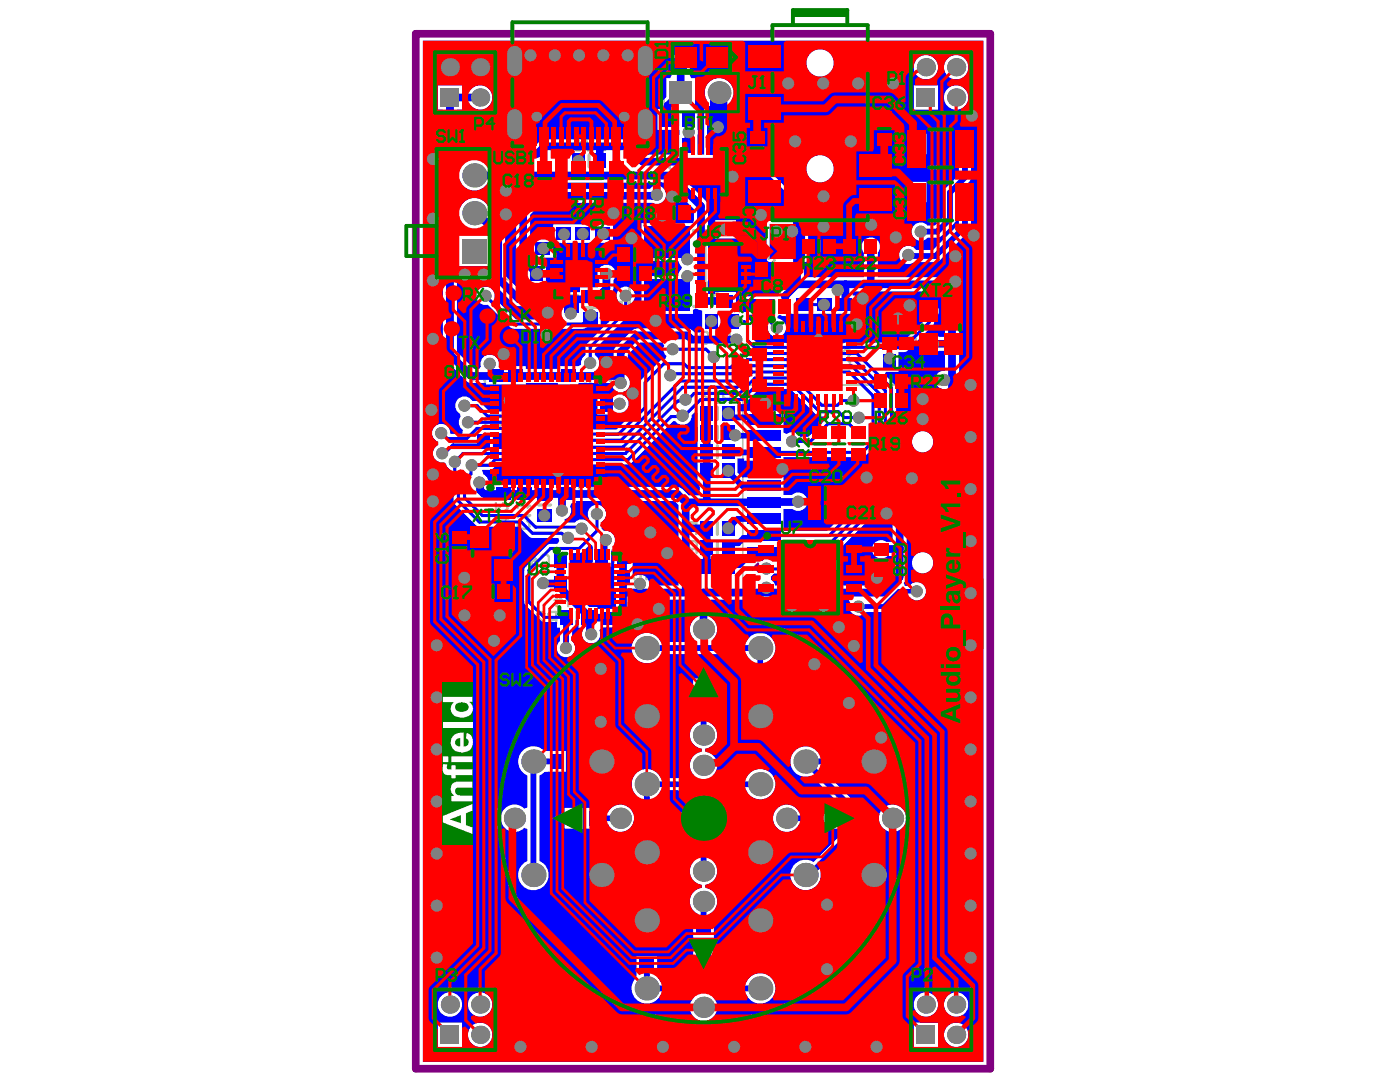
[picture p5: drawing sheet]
<svg xmlns="http://www.w3.org/2000/svg" width="279mm" height="216mm" viewBox="0 0 279 216" stroke-linecap="round" stroke-linejoin="round" font-family="sans-serif">
<path d="M150.1 110.2h1.9l.4 .4v.7l-.4 .4h-1.9M152.4 113.6h-2.3l1.2-1.1v1.5" fill="none" stroke="#800080" stroke-width=".46"/>
<path d="M83 6.7h114.6v206.6h-114.6z" fill="none" stroke="#800080" stroke-width="1.5"/>
<path d="M146.4 21.2h12M146.4 30.8h12M143.6 47.9h2.4" fill="none" stroke="#c0c073" stroke-width=".6"/>
<circle cx="138.4" cy="46" r=".3" fill="#c0c073"/>
<path d="M138.4 46h2.3" fill="none" stroke="#c0c073" stroke-width=".6"/>
<circle cx="140.7" cy="46" r=".3" fill="#c0c073"/>
<path d="M127.9 46h-2.3v15.1M140.7 46v15.1h-2.3" fill="none" stroke="#c0c073" stroke-width=".6"/>
<circle cx="125.6" cy="61.1" r=".3" fill="#c0c073"/>
<g fill="none" stroke="#c0c073" stroke-width=".6">
<path d="M138 11.8v2.4M117.6 30.9v2.4M135.2 27.8v2.5M135.3 22.6v2.4M180.9 27.5v2.5M180.9 37.1v2.4M107.1 47.4h2.4M109.3 53.4v2.4M111.3 48.8h2.4M112.9 59h2.4M115.1 48.8h2.4M119.1 48.8h2.4"/>
<path d="M143.6 57.9h2.4M148.4 58.8h2.4M152 58.8h2.4M97.8 77.1h2.5M101.7 77.1h2.4M112.2 77.1h2.4M116.6 61.4h2.4M118.9 79.4v2.4M125.6 61.1h2.3M144.2 62.9v2.4M159.2 62.9h2.5M163.3 62.9h2.4"/>
<path d="M167.3 62.9h2.4M179.6 70.9v2.4M98.7 86.9v2.4M99.4 96.4h2.4M103.5 96.4h2.4M111.7 96.4h2.4M143.2 81.3v2.4M143.2 85.1v2.4M143.2 88.9v2.4M143.2 92.7v2.5M107.5 100.8h2.4M114 110.6v2.4"/>
<path d="M114 115.3v2.4M122.2 114.1v2.4M122.3 109.8v2.4M143.2 104.2v2.4M143.2 108v2.4M143.2 111.9v2.4M115.2 122v2.4M120.3 121.2h2.4M139.2 139.4h2.4M150.5 136.5h2.4M113.3 150.7v2.4M167.8 150.7v2.4"/>
<path d="M116.6 162.1v2.4M127.9 163.1h2.4M139.2 167.4h2.4M164 162.1v2.4M127.9 190.5h2.4M139.2 187.4h2.4"/>
</g>
<path d="M194.1 110.5v-33.7h-45.9v49.5h29.9v3h18.1v-13.7" fill="none" stroke="#c0c073" stroke-width=".3"/>
<path d="M153.1 18l-.4-.4h-.8l-.3 .4v.4M154.6 19.2l-.7 .7M155.4 19.2h-1.2l-.3-.4v-.8l.3-.4h1.2v2.3M133.6 31.6h1.5v1.1l-.7-.4h-.4l-.4 .4v.8l.4 .4h.8l.3-.4M135.9 32l.4-.4h.8l.3 .4v1.5l-.3 .4h-.8l-.4-.4M166.7 129.4h1.6l-1.2-1.2v2.3M169 128.2v2l.4 .3h.8l.4-.3v-2" fill="none" stroke="#c0c073" stroke-width=".46"/>
<circle cx="151.6" cy="18.4" r=".23" fill="#c0c073"/>
<path d="M130.2 19.7l-.4-.4h-.8l-.4 .4v.4M149.6 18.8h.8M149.6 18.8l-.3 .4v.3l.3 .4h.8l.4-.4v-.3l-.4-.4M149.6 18.8l-.3-.4v-.4l.3-.4h.8l.4 .4v.4l-.4 .4M151.6 18.4l.3 .4M151.9 18.8h.4M151.9 18.8l-.3 .4v.3l.3 .4h.8l.4-.4M131.7 20.9l-.8 .7M132.5 20.9h-1.2l-.4-.4v-.8l.4-.4h1.2v2.3" fill="none" stroke="#c0c073" stroke-width=".46"/>
<circle cx="128.6" cy="20.1" r=".23" fill="#c0c073"/>
<path d="M127.9 19.3h-1.6v.4l1.6 1.5v.4M128.6 20.1l.4 .4M129 20.5h.4M129 20.5l-.4 .4v.3l.4 .4h.8l.4-.4M134.2 44h.7M134.5 41.7v2.3M137.2 41.7v2.3h-1.5" fill="none" stroke="#c0c073" stroke-width=".46"/>
<circle cx="134.5" cy="41.7" r=".23" fill="#c0c073"/>
<path d="M134.5 41.7l.4 .4M142.4 42.4l-.4-.4v-.4l.4-.4h.7l.4 .4v.4l-.4 .4M142.4 42.4l-.4 .4v.4l.4 .3h.7l.4-.3v-.4l-.4-.4M142.4 42.4h.7M144.3 42.4h1.5l-1.1-1.2v2.3M146.6 41.6l.4-.4h.7l.4 .4v1.6l-.4 .3h-.7l-.4-.3M164.7 158.8l-.3-.4h-.8l-.4 .4v.4M166.3 160l-.8 .7M167 160h-1.1l-.4-.4v-.8l.4-.4h1.1v2.3" fill="none" stroke="#c0c073" stroke-width=".46"/>
<circle cx="163.2" cy="159.2" r=".23" fill="#c0c073"/>
<path d="M160.9 158.4h1.5v1.2l-.7-.4h-.4l-.4 .4v.8l.4 .3h.8l.3-.3M163.2 159.2l.4 .4M163.6 159.6h.4M163.6 159.6l-.4 .4v.4l.4 .3h.8l.3-.3M143.1 170.5h2.3v-1.2l-.4-.4h-.7l-.4 .4v1.2M143.1 168.9l.8 .8M144.7 166.6h.3l.4 .4v.8l-.4 .4" fill="none" stroke="#c0c073" stroke-width=".46"/>
<circle cx="144.7" cy="166.6" r=".23" fill="#c0c073"/>
<path d="M117.4 158.7l-.3-.4h-.8l-.4 .4v.4M119 159.8l-.8 .8M119.7 159.8h-1.1l-.4-.4v-.7l.4-.4h1.1v2.3M144.3 164.3v1.6l1.1-1.2h-2.3M144.3 167v.4M144.3 167l-.4-.4h-.4l-.4 .4v.8l.4 .4M144.7 166.6l-.4 .4" fill="none" stroke="#c0c073" stroke-width=".46"/>
<circle cx="115.9" cy="159.1" r=".23" fill="#c0c073"/>
<path d="M115.1 158.7l-.3-.4h-.8l-.4 .4v.4M115.9 159.1l.4 .3M116.3 159.4h.4M116.3 159.4l-.4 .4v.4l.4 .4h.8l.3-.4" fill="none" stroke="#c0c073" stroke-width=".46"/>
<circle cx="113.6" cy="159.1" r=".23" fill="#c0c073"/>
<path d="M113.6 159.1l.4 .3M114 159.4h.4M114 159.4l-.4 .4v.4l.4 .4h.8l.3-.4M143.2 190.6h2.3v-1.1l-.4-.4h-.8l-.3 .4v1.1M143.2 189.1l.8 .8M144.7 186.8h.4l.4 .4v.8l-.4 .3" fill="none" stroke="#c0c073" stroke-width=".46"/>
<circle cx="144.7" cy="186.8" r=".23" fill="#c0c073"/>
<path d="M135.7 138.9l-.4 .4v.7l.4 .4h.4M136.8 136.6v1.1l-.3 .4h-.8l-.4-.4v-1.1h2.3M136.8 137.4l.8 .7M143.2 184.5v1.5l1.5-1.5h.4l.4 .4v.8l-.4 .3M144.3 187.2v.4M144.3 187.2l-.3-.4h-.4l-.4 .4v.8l.4 .3M144.7 186.8l-.4 .4" fill="none" stroke="#c0c073" stroke-width=".46"/>
<circle cx="136.1" cy="140.4" r=".23" fill="#c0c073"/>
<path d="M136.5 139.7v.3M137.2 138.9l.4 .4v.7l-.4 .4h-.4l-.3-.4M135.3 141.6h2.3M136.5 140l-.4 .4M137.6 141.2v.8" fill="none" stroke="#c0c073" stroke-width=".46"/>
<circle cx="135.3" cy="141.6" r=".23" fill="#c0c073"/>
<path d="M130.1 110.3l-.4-.4h-.8l-.3 .4v.4M131.6 111.5l-.7 .7M132.4 111.5h-1.2l-.3-.4v-.8l.3-.4h1.2v2.3M135.7 141.2l-.4 .4" fill="none" stroke="#c0c073" stroke-width=".46"/>
<circle cx="128.6" cy="110.7" r=".23" fill="#c0c073"/>
<g fill="none" stroke="#c0c073" stroke-width=".46">
<path d="M177.5 25.1h1.5l-1.2-1.2v2.3M177.6 33.6h1.6v1.1l-.8-.4h-.4l-.4 .4v.8l.4 .4h.8l.4-.4M181.3 24.3l-.4-.4h-.8l-.3 .4v.4l1.5 1.5h-1.5M181.5 34l-.4-.4h-.8l-.4 .4v.3l1.6 1.6h-1.6M182.8 25.4l-.7 .8M183 35.1l-.8 .8M183.6 25.4h-1.2l-.3-.3v-.8l.3-.4h1.2v2.3M183.8 35.1h-1.2l-.4-.4v-.7l.4-.4h1.2v2.3M143.2 78v2.3M145.1 79.6l-.8 .7M145.8 79.6h-1.1l-.4-.4v-.8l.4-.4h1.1v2.3M142.8 80.3h.7"/>
<path d="M126.3 110.3l.3-.4h.8l.4 .4v1.5l-.4 .4h-.8l-.3-.4zM128.6 110.7l.3 .4M128.9 111.1h.4M128.9 111.1l-.3 .4v.3l.3 .4h.8l.4-.4M104.9 123.3h1.1l.4-.4v-.4l-.4-.4h-.7l-.4 .4v1.5l.4 .4h.7l.4-.4M108.7 122.5l-.4-.4h-.7l-.4 .4v.4l1.5 1.5h-1.5M110.2 123.6l-.7 .8M111 123.6h-1.1l-.4-.3v-.8l.4-.4h1.1v2.3"/>
</g>
<circle cx="143.2" cy="78" r=".23" fill="#c0c073"/>
<path d="M141.6 78h-1.5v.4l1.5 1.6v.3M143.2 78l.3 .4M135.9 87.5h.7M136.3 85.2v2.3M138.2 86.8l-.8 .7M138.9 86.8h-1.1l-.4-.4v-.8l.4-.4h1.1v2.3" fill="none" stroke="#c0c073" stroke-width=".46"/>
<circle cx="136.3" cy="85.2" r=".23" fill="#c0c073"/>
<path d="M133.2 85.2l.8 .4 .7 .8M133.6 86.4h1.1v.8l-.4 .3h-.7l-.4-.3v-.4zM135.9 91.4h.7M136.3 85.2l.3 .4M136.3 89.1v2.3M138.2 90.6l-.8 .8M138.9 90.6h-1.1l-.4-.4v-.7l.4-.4h1.1v2.3" fill="none" stroke="#c0c073" stroke-width=".46"/>
<circle cx="136.3" cy="89.1" r=".23" fill="#c0c073"/>
<path d="M133.2 89.1h1.5v1.1l-.7-.4h-.4l-.4 .4v.8l.4 .4h.7l.4-.4M135.9 95.1h.7M136.3 89.1l.3 .4M136.3 92.8v2.3M138.2 94.4l-.8 .7M138.9 94.4h-1.1l-.4-.4v-.8l.4-.4h1.1v2.3" fill="none" stroke="#c0c073" stroke-width=".46"/>
<circle cx="136.3" cy="92.8" r=".23" fill="#c0c073"/>
<path d="M133.2 94h1.5l-1.1-1.2v2.3M136.3 92.8l.3 .4M135.9 106.5h.7M136.3 104.2v2.3M138.2 105.8l-.8 .7M138.9 105.8h-1.1l-.4-.4v-.8l.4-.4h1.1v2.3" fill="none" stroke="#c0c073" stroke-width=".46"/>
<circle cx="136.3" cy="104.2" r=".23" fill="#c0c073"/>
<path d="M134.7 104.6l-.4-.4h-.7l-.4 .4v.4M136.3 104.2l.3 .4" fill="none" stroke="#c0c073" stroke-width=".46"/>
<circle cx="133.2" cy="105" r=".23" fill="#c0c073"/>
<path d="M133.2 105l.4 .4M133.6 105.4h.4M133.6 105.4l-.4 .4v.4l.4 .3h.7l.4-.3M136 110.3h.7M136.3 108v2.3M138.3 109.5l-.8 .8M139 109.5h-1.1l-.4-.3v-.8l.4-.4h1.1v2.3" fill="none" stroke="#c0c073" stroke-width=".46"/>
<circle cx="136.3" cy="108" r=".23" fill="#c0c073"/>
<path d="M134.8 108.4l-.4-.4h-.7l-.4 .4v.4l1.5 1.5h-1.5M135.9 114.3h.7M136.3 112v2.3M136.3 108l.4 .4M138.2 113.5l-.8 .8M138.9 113.5h-1.1l-.4-.4v-.7l.4-.4h1.1v2.3" fill="none" stroke="#c0c073" stroke-width=".46"/>
<circle cx="136.3" cy="112" r=".23" fill="#c0c073"/>
<path d="M134 114.3h.7M134.3 112v2.3M136.3 112l.3 .4" fill="none" stroke="#c0c073" stroke-width=".46"/>
<circle cx="134.3" cy="112" r=".23" fill="#c0c073"/>
<g fill="none" stroke="#c0c073" stroke-width=".46">
<path d="M104.9 110.7h-1.5v.4l1.5 1.5v.4M105.7 111.8h1.5l-1.1-1.1v2.3M108 111.1l.4-.4h.8l.3 .4v1.5l-.3 .4h-.8l-.4-.4M110.7 119.8h1.5l-1.1-1.1v2.3M113 119.8h1.5l-1.1-1.1v2.3M115.3 119l.4-.3h.7l.4 .3v1.6l-.4 .4h-.7l-.4-.4M126.3 114.8l.4-.4h1.2v.8l-.4 .4h-.8l-.4-.4zM126.3 113.3l.8 .4 .8 .7M128.6 114.4h1.6l-1.2-1.1v2.3M130.9 113.7l.4-.4h.8l.4 .4v1.5l-.4 .4h-.8l-.4-.4M134.3 112l.4 .4M123.8 120.4h1.5v1.2l-.7-.4h-.4l-.4 .4v.7l.4 .4h.8l.3-.4"/>
<path d="M126.1 121.6h1.5l-1.1-1.2v2.3M128.4 120.8l.4-.4h.8l.3 .4v1.5l-.3 .4h-.8l-.4-.4M124.6 188.6l-.3-.4v-.8l.3-.4h1.6l.4 .4v.8l-.4 .4M124.6 191.6l-.3 .4v.8l.3 .4h.4M126.6 190.5h-2.3l1.1-1.2v1.6"/>
</g>
<circle cx="125" cy="193.2" r=".23" fill="#c0c073"/>
<path d="M165.1 149.8h.8M165.5 147.5v2.3M166.7 148.6h1.5l-1.2-1.1v2.3M169 147.9l.3-.4h.8l.4 .4v1.5l-.4 .4h-.8l-.3-.4M131.7 160.1v1.5l1.5-1.5h.4l.4 .3v.8l-.4 .4M132.1 164.7l-.4 .3v.8l.4 .4h1.5l.4-.4v-.8l-.4-.3M132.8 162.4v1.5l1.2-1.2h-2.3M125.4 192.8l-.4 .4M125.4 192.4v.4M126.2 191.6l.4 .4v.8l-.4 .4h-.4l-.4-.4" fill="none" stroke="#c0c073" stroke-width=".46"/>
<circle cx="165.5" cy="147.5" r=".23" fill="#c0c073"/>
<path d="M154.8 134.9l-.4-.4v-.7l.4-.4h1.5l.4 .4v.7l-.4 .4M154.8 135.7l-.4 .4v.7l.4 .4h.4M110.3 147.6l.4-.3h.8l.3 .3v1.6l-.3 .4h-.8l-.4-.4zM112.6 148.4h1.5l-1.1-1.1v2.3M114.9 147.6l.4-.3h.8l.3 .3v1.6l-.3 .4h-.8l-.4-.4M165.5 147.5l.4 .4" fill="none" stroke="#c0c073" stroke-width=".46"/>
<circle cx="155.2" cy="137.2" r=".23" fill="#c0c073"/>
<g fill="none" stroke="#c0c073" stroke-width=".46">
<path d="M118.4 28.1l-.3-.4h-.8l-.4 .4v.3M120 29.2l-.8 .8M120.7 29.2h-1.1l-.4-.4v-.7l.4-.4h1.1v2.3M159.2 69.4v1.6l1.6-1.6h.3l.4 .4v.8l-.4 .4M159.6 71.7l-.4 .4v.8l.4 .4h1.5l.4-.4v-.8l-.4-.4M160.4 67.5l.4-.4h.3l.4 .4v.8l-.4 .4h-.3l-.4-.4M160.4 67.5l-.4-.4h-.4l-.4 .4v.8l.4 .4h.4l.4-.4M160.4 67.5v.8M163.3 69.6v1.5l1.5-1.5h.4l.4 .4v.8l-.4 .3M163.7 71.9l-.4 .4v.8l.4 .3h1.5l.4-.3v-.8l-.4-.4M164.4 67.3v1.2l.4 .3h.4l.4-.3v-.8l-.4-.4h-1.5l-.4 .4v.8l.4 .3M167.3 69.6v1.5l1.6-1.5h.4l.3 .4v.8l-.3 .3"/>
<path d="M167.3 68.8h.4l1.6-1.5h.3v1.5M167.7 71.9l-.4 .4v.8l.4 .3h1.6l.3-.3v-.8l-.3-.4M176.6 68.8l.4-.4h1.2v.7l-.4 .4h-.8l-.4-.4zM176.6 67.2l.8 .4 .8 .8M180.5 67.6l-.4-.4h-.8l-.4 .4v.4l1.6 1.5h-1.6M181.2 67.6l.4-.4h.8l.4 .4v1.5l-.4 .4h-.8l-.4-.4M155.5 136.8l-.3 .4M155.5 136.4v.4M156.3 138l.4 .4v.7l-.4 .4h-1.5l-.4-.4v-.7l.4-.4h.4l.3 .4v1.1M156.3 135.7l.4 .4v.7l-.4 .4h-.4l-.4-.4"/>
</g>
<circle cx="116.9" cy="28.4" r=".23" fill="#c0c073"/>
<path d="M114.6 29.2l.4-.4h1.1v.8l-.3 .4h-.8l-.4-.4zM114.6 27.7l.8 .4 .7 .7M116.9 28.4l.4 .4M117.3 28.8h.4M117.3 28.8l-.4 .4v.4l.4 .4h.8l.3-.4M142.5 68.5h.8M142.9 66.2v2.3M144.8 67.8l-.7 .7M145.6 67.8h-1.1l-.4-.4v-.8l.4-.4h1.1v2.3" fill="none" stroke="#c0c073" stroke-width=".46"/>
<circle cx="142.9" cy="66.2" r=".23" fill="#c0c073"/>
<g fill="none" stroke="#c0c073" stroke-width=".46">
<path d="M111.2 44.3h2.3v-1.1l-.4-.4h-.7l-.4 .4v1.1M111.2 42.8l.8 .7M112.8 40.5h.3l.4 .4v.7l-.4 .4M115.2 44.3h2.3v-1.1l-.4-.4h-.7l-.4 .4v1.1M115.2 42.8l.8 .7M116.4 40.5v1.5l1.1-1.1h-2.3M120.2 60.3h1.5v1.1l-.7-.4h-.4l-.4 .4v.8l.4 .3h.8l.3-.3M123.3 61.8l-.8 .7M124 61.8h-1.1l-.4-.4v-.8l.4-.3h1.1v2.2M140.2 67.4l-.3-.4v-.4l.3-.4h.8l.4 .4v.4l-.4 .4M140.2 67.4l-.3 .4v.3l.3 .4h.8l.4-.4v-.3l-.4-.4M140.2 67.4h.8"/>
<path d="M142.9 66.2l.4 .4M97.2 84.4l-.4-.4v-.4l.4-.4h.8l.4 .4v.4l-.4 .4M97.2 84.4l-.4 .4v.4l.4 .3h.8l.4-.3v-.4l-.4-.4M97.2 84.4h.8M99.9 84.8l-.8 .7M100.7 84.8h-1.2l-.4-.4v-.8l.4-.4h1.2v2.3M107.7 96.4h2.3v-1.2l-.4-.4h-.7l-.4 .4v1.2M107.7 94.1h.4l1.5-1.6h.4v1.6M107.7 94.8l.8 .8"/>
</g>
<circle cx="112.8" cy="40.5" r=".23" fill="#c0c073"/>
<path d="M107.2 43.3h2.3v-1.1l-.4-.4h-.8l-.4 .4v1.1M107.2 41.8l.7 .7M107.2 40.2v.8M107.2 40.6h2.3M112.4 40.9v.3M112.4 40.9l-.4-.4h-.4l-.4 .4v.7l.4 .4M112.8 40.5l-.4 .4" fill="none" stroke="#c0c073" stroke-width=".46"/>
<circle cx="109.5" cy="40.6" r=".23" fill="#c0c073"/>
<path d="M109.5 40.6l-.4 .4M152.6 53.1l-.4 .4v.8l.4 .4h1.6l.3-.4v-.8l-.3-.4M153.8 50.8h.4l.3 .4v.8l-.3 .4" fill="none" stroke="#c0c073" stroke-width=".46"/>
<circle cx="153.8" cy="50.8" r=".23" fill="#c0c073"/>
<path d="M152.2 49.3v.8M152.2 49.7h2.3M153.4 51.2v.4M153.4 51.2l-.4-.4h-.4l-.4 .4v.8l.4 .4M153.8 50.8l-.4 .4" fill="none" stroke="#c0c073" stroke-width=".46"/>
<circle cx="154.5" cy="49.7" r=".23" fill="#c0c073"/>
<path d="M148.9 53l-.4 .4v.8l.4 .4h1.5l.4-.4v-.8l-.4-.4M150 50.7h.4l.4 .4v.8l-.4 .4M154.5 49.7l-.3 .4" fill="none" stroke="#c0c073" stroke-width=".46"/>
<circle cx="150" cy="50.7" r=".23" fill="#c0c073"/>
<path d="M148.5 48.8l.4-.4h1.5l.4 .4v.8l-.4 .4h-1.5l-.4-.4zM149.6 51.1v.4M149.6 51.1l-.3-.4h-.4l-.4 .4v.8l.4 .4M150 50.7l-.4 .4M118.9 78.1h.8M119.3 75.8v2.3M120.5 76.2l.4-.4h.7l.4 .4v1.5l-.4 .4h-.7l-.4-.4" fill="none" stroke="#c0c073" stroke-width=".46"/>
<circle cx="119.3" cy="75.8" r=".23" fill="#c0c073"/>
<path d="M116.3 75.8h1.5v1.2l-.8-.4h-.4l-.3 .4v.7l.3 .4h.8l.4-.4M119.3 75.8l.4 .4M117.9 97.5h.8M118.3 95.2v2.3M119.5 95.6l.4-.4h.7l.4 .4v1.5l-.4 .4h-.7l-.4-.4" fill="none" stroke="#c0c073" stroke-width=".46"/>
<circle cx="118.3" cy="95.2" r=".23" fill="#c0c073"/>
<path d="M112.5 72.8h.8M112.9 70.5v2.3M114 70.9l.4-.4h.8l.4 .4v1.5l-.4 .4h-.8l-.4-.4M115.3 96.4h1.5l-1.2-1.2v2.3M118.3 95.2l.4 .4" fill="none" stroke="#c0c073" stroke-width=".46"/>
<circle cx="112.9" cy="70.5" r=".23" fill="#c0c073"/>
<path d="M111.3 70.9l-.3-.4h-.8l-.4 .4v.4M112.9 70.5l.4 .4" fill="none" stroke="#c0c073" stroke-width=".46"/>
<circle cx="109.8" cy="71.3" r=".23" fill="#c0c073"/>
<path d="M109.8 71.3l.4 .4M110.2 71.7h.4M110.2 71.7l-.4 .4v.3l.4 .4h.8l.3-.4M99 103.1v.7M99 103.4h2.3M99.3 104.6l-.3 .4v.7l.3 .4h1.6l.4-.4v-.7l-.4-.4" fill="none" stroke="#c0c073" stroke-width=".46"/>
<circle cx="101.3" cy="103.4" r=".23" fill="#c0c073"/>
<path d="M99 100.4v1.5l1.5-1.5h.4l.4 .4v.7l-.4 .4M101.3 103.4l-.4 .4M103.3 102.4v.8M103.3 102.8h2.3M103.7 104l-.4 .4v.7l.4 .4h1.6l.3-.4v-.7l-.3-.4" fill="none" stroke="#c0c073" stroke-width=".46"/>
<circle cx="105.6" cy="102.8" r=".23" fill="#c0c073"/>
<path d="M103.3 100.5v.8M103.3 100.9h2.3M105.6 102.8l-.3 .4" fill="none" stroke="#c0c073" stroke-width=".46"/>
<circle cx="105.6" cy="100.9" r=".23" fill="#c0c073"/>
<path d="M93.7 77.8h.8M94.1 75.5v2.3M95.2 75.9l.4-.4h.8l.4 .4v1.5l-.4 .4h-.8l-.4-.4M105.6 100.9l-.3 .4" fill="none" stroke="#c0c073" stroke-width=".46"/>
<circle cx="94.1" cy="75.5" r=".23" fill="#c0c073"/>
<path d="M142 13h1.6l-1.2-1.2v2.3M144.3 12.2l.4-.4h.8l.4 .4v1.5l-.4 .4h-.8l-.4-.4M109.5 58.5l-.3-.4h-.8l-.4 .4v.4M110.3 58.5l.4-.4h.8l.3 .4v1.5l-.3 .4h-.8l-.4-.4M141.1 58.6v1.5h.3l1.6-1.5h.4M141.4 57.8l-.3-.4v-.8l.3-.3h1.6l.4 .3v.8l-.4 .4M91 75.9l.4-.4h.8l.4 .4v1.5l-.4 .4h-.8l-.4-.4zM94.1 75.5l.4 .4M101 71.7h1.2l.4-.4v-.4l-.4-.4h-.8l-.4 .4v1.5l.4 .4h.8l.4-.4M103.3 70.9l.4-.4h.8l.4 .4v1.5l-.4 .4h-.8l-.4-.4" fill="none" stroke="#c0c073" stroke-width=".46"/>
<circle cx="108" cy="58.9" r=".23" fill="#c0c073"/>
<path d="M102.7 53.8l-.4-.4h-.7l-.4 .4v.4l1.5 1.5h-1.5M103.5 53.8l.4-.4h.7l.4 .4v1.5l-.4 .4h-.7l-.4-.4M108 58.9l.4 .4M108.4 59.3h.4M108.4 59.3l-.4 .3v.4l.4 .4h.8l.3-.4M118.8 44.6h.8M119.2 42.3v2.3M120.4 42.7l.3-.4h.8l.4 .4v1.5l-.4 .4h-.8l-.3-.4" fill="none" stroke="#c0c073" stroke-width=".46"/>
<circle cx="119.2" cy="42.3" r=".23" fill="#c0c073"/>
<path d="M119.2 42.3l.4 .4" fill="none" stroke="#c0c073" stroke-width=".46"/>
<path d="M194.1 110.5a12.3 12.3 0 0 0 2.1 5.1" fill="none" stroke="#c0c073" stroke-width=".3"/>
<g fill="#00f">
<path d="M147.2 80.7h.9l.7-.3 2.7-2.8h6.2l5.2 5.2 .3 .2 1.3 .2 .1 .7-3.2 3.2h-1.7a1.81 1.81 0 0 0-2.7-.5l-.6-.3v-4.3l-9.2 .1z"/>
<path d="M147.2 91.5h1.3v.4h7.9v-.7h15.7l.6-.3 1.3-1.2 .5 .2v6.6l-9.4 9.4h-8.7v-4.3h1.8a1.84 1.84 0 0 0 2.5-.3 1.84 1.84 0 0 0-.1-2.5 1.84 1.84 0 0 0-2.5 0h-1.7v-3.6h-7.9l-.3 .2-1-1.1z"/>
<path d="M114.1 100.4h.8v-.4h19.7l.8 .8v16h-5.9a1.82 1.82 0 0 0-.7-1.8 1.82 1.82 0 0 0-1.9-.1l-.6-.3v-5.7h-3.2l-.5-.6a1.82 1.82 0 0 0-2.1-2.4l-.4-.4v-1.4a1.85 1.85 0 0 0 .6-2.5 1.85 1.85 0 0 0-2.6-.6 1.85 1.85 0 0 0-.5 2.6l-.5 .3a1.8 1.8 0 0 0-2.4 .3h-1.9l-.1-.6a1.79 1.79 0 0 0 1.1-2.6z"/>
<path d="M113.7 110.4l2.3-.1 1.8-1.7 .5 .4v4.1h3.7v-3.3l.6 .3v7.3h.3v4.1h-3.5l-.3-.4h-1.5l-3.9-3.9z"/>
<path d="M91.2 36.1l.6-.1a3 3 0 0 0 2.6 2 3 3 0 0 0 2.9-1.6h33.4v.6l-.6 .3-.4 .4h-22.1l-.6 .1-.4 .3-3.2 3.1-.3 .5-.1 .5v9.6l.1 .6 .3 .4 1.9 1.9v2h3.7v-4.2h-1.9l-.5-.5 .3-.6h3.5v-2.9h1.5l.3 .1 1-.1h9.1v-3.7h-11.9v3h-4.2l-.4-.5v-4.5l2.4-2.3h22a1.84 1.84 0 0 0 2.6-1 1.84 1.84 0 0 0-1.4-2.5l.1-.6h1.7l5.3 5.3v2.3l-.2 .5h-10.3v7.6h7.4l.7 1.3-.5 .7-.2 1h-7.4v7.5h10.3v-.7l.6-.3 1.2 .4v4.2l-.5 .2h-1l-.8-.8-.6-.1h-10l-.6 .1-.4 .3-3.6 3.8-.1 3.9h-2.6l-.4-.6a1.74 1.74 0 0 0-.8-2.2v-1.1l6.8-6.9 .3-.6v-1.6a1.85 1.85 0 0 0 .5-2.8 1.85 1.85 0 0 0-2.8 0 1.85 1.85 0 0 0 .4 2.8v1.2l-3.4 3.4-.6-.2v-4l.2-.5 2.2-2.4 .1-2.3a1.84 1.84 0 0 0-.1-2.5 1.84 1.84 0 0 0-2.5 0 1.84 1.84 0 0 0-.2 2.5v1.2l-.3 .3h-3.5v1h-11.7l-3.3-3.3v-8.2l-.1-.6-3-3.2a3 3 0 0 0-2.3-3.4 3 3 0 0 0-3.6 1.9h-.6z"/>
<path d="M91.2 53.5l.4-.4h6.1l.3 .5 .1 2.5 4.5 4.6 .4 .3 .6 .1h8.4l-.1 2.5-.1 .1h-8.9l-4.2-4.2a1.85 1.85 0 0 0-1.7-2.3 1.85 1.85 0 0 0-2 2 1.85 1.85 0 0 0 2.4 1.6l4.8 4.7 14.1 .1 .7-.3h2.5l.3 .6-2.9 3-.1 1.9a1.79 1.79 0 0 0-.8 2l-.6 .3h-4.1v.5h-6.4v-.5h-5.3a1.88 1.88 0 0 0-1.8-2.4 1.88 1.88 0 0 0-1.8 2.4l-.4 .5h-1l-3.4-3.4z"/>
<path d="M98.4 86.4h6.3l2.6 2.6-.2 .6h-8.7z"/>
<path d="M96.3 93.8l1.8-.1 1.1-1 26.5-.1 8.6-8.5h.5a1.82 1.82 0 0 0 2.1 .6 1.82 1.82 0 0 0 1.1-1.9l.6-.6 .6 .3v13.5h.4v2.8h-2.2l-1.2-1.2-.5-.3-.5-.1h-20.3v-.5h-16.4v.5h-.7l-.3-.6a1.8 1.8 0 0 0-1-2l-.3-.7z"/>
<path d="M153.6 44.7h7.1v7h-7.1z"/>
<path d="M135.3 33.7h16.9l5.4 5.4v5h-4a.63 .63 0 0 0-.6 .6v7a.63 .63 0 0 0 .6 .6h4v3.8l-1.9 2-.3 .4-.1 .6h-7.7l-.1 2.4-.6-.3v-2.9h-4.2v.4h-1.4v-17.6l-.1-.5-.3-.5-5.9-5.8zM142.7 43.9v3.7h4.2v-3.7z"/>
<path d="M149.1 62.8h3a2.04 2.04 0 0 0 1.1 2.2 1.85 1.85 0 0 0 1.5 2.2 1.85 1.85 0 0 0 2.2-1.5 1.85 1.85 0 0 0-1.7-2.1v-.4l.3-.4a1.97 1.97 0 0 0 2.3-.2h12.8v-3.7h-.5v-.8h16.6l1.9 1.9v7.2h-1.2a1.84 1.84 0 0 0-2.6 .1 1.84 1.84 0 0 0 0 2.6 1.84 1.84 0 0 0 2.6 .1h1.2v4a1.83 1.83 0 0 0-2 1.8 1.83 1.83 0 0 0 2 1.8v16.1l-10 10-.3 .4-.2 .6v3.4h-1.2a1.84 1.84 0 0 0-2.5 .3 1.84 1.84 0 0 0 .2 2.5 1.84 1.84 0 0 0 2.5 0h1v3.7l-2.2 2.2h-21.2l-.2-.6-.6-.5v-.7l.6-.6h7.8l.7-.2 15.8-15.9 .1-20.9-.3-.6-2-2 .2-.6h2.5v-3.9h1.1l.7-.3 5.1-5.1 .2-.3 .1-.9a1.85 1.85 0 0 0 .4-2.8 1.85 1.85 0 0 0-2.8-.1 1.85 1.85 0 0 0 .4 2.8l-.3 .6-4.1 4.2h-29.1l-.9-.9v-2.7a2.12 2.12 0 0 0-1.1-1.4zM182 88.2a2.15 2.15 0 0 0 4.3 0 2.15 2.15 0 0 0-4.3 0z"/>
<path d="M84.4 8.1h111.8v203.8h-111.8zM160.9 12.6a2.75 2.75 0 0 0 5.5 0 2.75 2.75 0 0 0-5.5 0zM188.4 13.4a2.45 2.45 0 0 0 4.9 0 2.45 2.45 0 0 0-4.9 0zM182.3 13.4a2.45 2.45 0 0 0 4.9 0 2.45 2.45 0 0 0-4.9 0zM188.4 19.5a2.45 2.45 0 0 0 4.9 0 2.45 2.45 0 0 0-4.9 0zM182.4 17v4.9h4.8v-4.9zM87.4 17v4.9h1v48.9l.1 .5 4.5 4.7 .5 .3 .5 .1h3v.3h7.9v-.3h6.4v.3h4.1v-.3h6.7a1.97 1.97 0 0 0 .7 1.6l-.1 .6h-3.5v4.1h3.7l.4-.3a1.84 1.84 0 0 0 2.1-1.3 1.84 1.84 0 0 0-1.1-2.3v-.6a1.81 1.81 0 0 0 1-2.9v-4.5l2.5-2.5h4.4l.4 .6a1.69 1.69 0 0 0 .4 2.1l-.2 .7h-.7l-.3 .2-3.7 3.7-.3 .7v4.7l-4.7 4.7h-13l-3.6-3.5-8.8-.1-2.1-2-1.3-.1a1.84 1.84 0 0 0-3-.3 1.84 1.84 0 0 0 .5 2.9v.6a1.85 1.85 0 0 0 .6 2.6l-.2 .8h-2.3v-.5a1.84 1.84 0 0 0-3-1.1 1.84 1.84 0 0 0 .5 3.1v.7l-.2 .1a1.86 1.86 0 0 0-.7 2.3 1.86 1.86 0 0 0 2.1 1.1l.3 .2 .3 .7 .6 .5 .1 1.7 .6 .8 .1 4.1 4.7 4.7 8.3 .1 2.3 2.2 5.5 .1 .2 .5-.4 .6h-1.3l-.7 .3-4.3 4.3-.3 .7 .1 6.7 3.6 3.5 2.9 .1v1.2h.6v2.6l-.4 .4a1.85 1.85 0 0 0 .4 2.5 1.85 1.85 0 0 0 2.5-.3 1.85 1.85 0 0 0-.1-2.5v-2.7h.6v-1.5l.6-.3v1.8h.6l.3 .6a1.83 1.83 0 0 0 1.7 2.5 1.83 1.83 0 0 0 1.6-2.6l.4-.6h3.6v-.9a3 3 0 0 0 2.1-2.3v-2.4h13.3v3.6l-.3 .2a2.72 2.72 0 0 0-.2 4.1l-.3 .6h-6.3a3.1 3.1 0 0 0-4.7-1.2 3.1 3.1 0 0 0 0 4.8 3.1 3.1 0 0 0 4.7-1.2h17l.4 .7 .7 .6-.1 .7h-.3v3.6h4.2v-3.6h-.2l-.2-.7 .2-.1a3.1 3.1 0 0 0 0-4.8 3.1 3.1 0 0 0-4.7 1.2h-6.3l-.3-.6a2.69 2.69 0 0 0-.5-4.3v-3.6h27.5l.4 .7-.2 .4a1.85 1.85 0 0 0 1.1 2 1.85 1.85 0 0 0 2.2-.6l4-.1 3.1-2.9h1.6l.4 .4a1.85 1.85 0 0 0 2.6-.4 1.85 1.85 0 0 0-.4-2.6 1.85 1.85 0 0 0-2.6 .4h-.9l-.2-.6 .5-.6 .1-.6v-9.8l10-10.1 .3-.4 .1-.6v-34.8l-.1-.5-.3-.4-3.2-3.1-.5-.1h-12.1v-4.9a1.84 1.84 0 0 0-.2-2.5 1.84 1.84 0 0 0-2.5 0 1.84 1.84 0 0 0-.1 2.5v4.9h-11.9v-3h.2a.63 .63 0 0 0 .6-.6v-7.2a.71 .71 0 0 0-.8-.4l-.2-6.1-.3-.5-6.2-6.2-.5-.3-.5-.1h-6.7v-10.4l-.1-.6 .2-.3a2.89 2.89 0 0 0-2.9-4 2.89 2.89 0 0 0-2.3 4.3l-.3 .6h-.2v10.4h-1.3v-9.1l-.5-.4v-5.8h-.7l-.3-.5v-4.1h-3.7v4.1l-.3 .5h-.7v3.8a2.27 2.27 0 0 0-1.2 2.4h-.6v4.1h3.7v-3.6l.2-.1 .4 .2 .2 4.4-.2 .2v3.9h-6.7l-2.6-2.7-.5-.3-.5-.1h-16.5l-.5 .1-.5 .3-1.1 1.1h-15.4v-7.4h1v-1h1.7a2.44 2.44 0 0 0 3.6 .3 2.44 2.44 0 0 0-.1-3.6 2.44 2.44 0 0 0-3.6 .4h-1.6v-1zM181.2 26.7v4.1h3.7v-4.1zM160.9 33.7a2.75 2.75 0 0 0 5.5 0 2.75 2.75 0 0 0-5.5 0zM181.2 36.3v4.1h3.7v-4.1zM191 28.6a1.79 1.79 0 0 0 .4 2.4v3.9l-2.9 3.1-.1 5.2-1.9 1.8h-1.4a1.84 1.84 0 0 0-2.6-.1 1.84 1.84 0 0 0 0 2.7 1.84 1.84 0 0 0 2.6-.2l2.4-.1 2.9-2.7 .3-.7 .7 .1v.7l-5.2 5.2h-3.4a1.85 1.85 0 0 0-2.6-.6 1.85 1.85 0 0 0-.4 2.7 1.85 1.85 0 0 0 2.6 .3h4.3l.9-.4 6.1-6.2 .1-4.1a1.83 1.83 0 0 0 .4-2.2 1.83 1.83 0 0 0-2.1-.9l-.3-.6 1.9-2 .1-4.9a1.84 1.84 0 0 0 0-2.8 1.84 1.84 0 0 0-2.8 .4zM182 112.3a2.15 2.15 0 0 0 4.3 0 2.15 2.15 0 0 0-4.3 0zM138.3 135.4v3.7h4.2v-3.7zM138.3 139.7v3.7h.9v.8a2.74 2.74 0 0 0-1.5 2.9 2.74 2.74 0 0 0 2.3 2.3v.6a2.73 2.73 0 0 0-2.2 1.8 2.73 2.73 0 0 0 .7 2.9l-.3 .6h-6.3a3 3 0 0 0-4.5-1.4 3 3 0 0 0-.5 4.7l.1 .5v3.3l-.6 .1a2.72 2.72 0 0 0-2.4-2 2.72 2.72 0 0 0-2.6 1.6h-.7v-.9h-3.7v4.1h3.7v-.8h.7a2.73 2.73 0 0 0 3.1 1.4 2.73 2.73 0 0 0 2-2.8l.6-.3h4.1v-3.7l.1-.6 .6-.8h17a3.1 3.1 0 0 0 4.7 1.2 3.1 3.1 0 0 0 0-4.8 3.1 3.1 0 0 0-4.7 1.2h-6.3l-.3-.6a2.73 2.73 0 0 0 .7-2.9 2.73 2.73 0 0 0-2.2-1.8v-.6a2.74 2.74 0 0 0 2.3-2.3 2.74 2.74 0 0 0-1.5-2.9v-.8h.9v-3.7zM104 150.1a3 3 0 0 0 1.2 4.7v6.3l-.6 .3a2.74 2.74 0 0 0-3.9-.1 2.74 2.74 0 0 0 0 3.9 2.74 2.74 0 0 0 3.9 0l.6 .2v6.4a3.1 3.1 0 0 0-1.2 4.7 3.1 3.1 0 0 0 4.9 0 3.1 3.1 0 0 0-1.2-4.7v-17l.9-.8h4.3v-4.1h-4.3a3 3 0 0 0-4.6 .2zM154.8 161.6a2.74 2.74 0 0 0 .7 4 2.74 2.74 0 0 0 4-1.1h.6v.8h3.6v-4.1h-3.6v.9h-.6a2.73 2.73 0 0 0-4.7-.5zM112.7 161.2v4.1h3.7v-4.1zM175.4 163.3a2.75 2.75 0 0 0 5.5 0 2.75 2.75 0 0 0-5.5 0zM138.3 163.4v3.7h4.2v-3.7zM138.3 167.7l.1 4.3a2.73 2.73 0 0 0 1.6 4.6v.5a2.74 2.74 0 0 0-2.3 2.3 2.74 2.74 0 0 0 1.5 2.9v1.1h-.9v3.7h4.2v-3.7h-.9v-1.1a2.74 2.74 0 0 0 1.5-2.9 2.74 2.74 0 0 0-2.3-2.3v-.5a2.73 2.73 0 0 0 1.6-4.6l.1-4.3zM158.4 150.1a3 3 0 0 0-.1 3.7 3 3 0 0 0 3.6 1l5.8 5.8-.3 .6h-3v4.1h3.6l.3 .8-5.9 5.9a3 3 0 0 0-4.5 1.7 3 3 0 0 0 2.7 3.9 3 3 0 0 0 3.2-3.6l7.1-7.2 .1-5.8-.3-.9-5.6-5.5 .2-.6h2.1v-4.1h-3.7l-.5 .1a3.1 3.1 0 0 0-4.8 .1zM138.3 187.7v3.7h4.2v-3.7zM127 190.8v4.3a3 3 0 0 0 .4 4.6 3 3 0 0 0 4.5-1.3h6.3l.3 .6a2.74 2.74 0 0 0 0 3.9 2.74 2.74 0 0 0 3.8 0 2.74 2.74 0 0 0 0-3.9l.3-.6h6.3a3.1 3.1 0 0 0 4.7 1.2 3.1 3.1 0 0 0 0-4.8 3.1 3.1 0 0 0-4.7 1.2h-17l-.7-.9v-4.3zM188.4 200.4a2.45 2.45 0 0 0 4.9 0 2.45 2.45 0 0 0-4.9 0zM182.3 200.4a2.45 2.45 0 0 0 4.9 0 2.45 2.45 0 0 0-4.9 0zM93.4 200.4a2.45 2.45 0 0 0 4.9 0 2.45 2.45 0 0 0-4.9 0zM87.3 200.4a2.45 2.45 0 0 0 4.9 0 2.45 2.45 0 0 0-4.9 0zM188.4 206.5a2.45 2.45 0 0 0 4.9 0 2.45 2.45 0 0 0-4.9 0zM182.4 204.1v4.8h4.8v-4.8zM93.4 206.5a2.45 2.45 0 0 0 4.9 0 2.45 2.45 0 0 0-4.9 0zM87.4 204.1v4.8h4.8v-4.8z"/>
</g>
<g fill="none" stroke="#00f" stroke-width=".61">
<path d="M127.1 36.8l4.9-.1 .3 .4M96.9 59l5.7 5.7h13.7l.3-.3h.3l.9-.9 .1-.6M124.9 59v3.2l-7.1 7.1v3.1M121.3 63.4v.6l-3.9 3.8h-1.6M133.8 74.9l.3-.3h12.2l2.8-2.8h21.4l6.2 6.2M134.2 69.7h6.7l1.6 1.5M147.6 78.5h-9.1l-.8 .9-.9-.1v.4l-.3 .3h-1.2l-10.5 10.5h-32.4l-1.6 1.6M148.1 79.7h-8.3l-3.2 3.2h-.4l-.2 .2h-2.1l-8.6 8.6h-26.5l-1.1 1.1M160.4 60.8h4.1M174.2 79l-4.7-4.8h-19.4l-3 3.1h-10.8l-12 11.9h-15.4l-3.8-3.7h-9.9M175.5 78.5l-5.5-5.5h-20.4l-3 3h-10.8l-11.9 11.8h-14.7l-3.6-3.5h-12.2M177.9 77.4l-6.9-6.9h-22.4l-2.8 2.9h-8.5l-.8-.8h-4l-3.8 3.7v5l-5.3 5.3h-13.7l-3.6-3.6h-8.8l-2.1-2.1h-2.5"/>
<path d="M185.5 62.1v2.1l-5.1 5.1h-29.8l-1.4-1.4v-3.1l-.6-.6-2.3-.1M123.7 80.6h-2.7M145.3 86.3h.9l.5 .6M177.9 97.9l-15.6 15.6h-8.8M104 104.2l2.3 2.2h5.8l.9 .9h.4M145.3 105.2v.2M113 123.2h-.1"/>
</g>
<g fill="none" stroke="#00f" stroke-width="1.5">
<path d="M95.8 19.5h-6v51.3l4.2 4.2h29.4l.5-.5M135.8 13v5.5l-2.6 2.6v2.6l-.1 .1M89.8 30.7h17.4l1.5-1.5h16.5l3 3.1h24.6l6.2 6.2v18.2M94.7 35h39.1l6.1 6.1v18.9M119.7 29.2v2.9M131.1 38.9l-.2 .1-.6 .1h-22.7l-3.2 3.1v9.6l2.7 2.6v.2M137.4 23.8v5.3M121 46.2l-.5 .4M121 54.7v2.9l-2.1 2.1h-4.8M159 56.7h9.7v3.9M159 56.7l-2.3 2.4v1.6l-.2 .2M140.1 60.1h3.9"/>
<path d="M147 67.8h-8.9l-.9-.9h-10l-3.3 3.3v6.2M190 68.4v7.4M104.7 98.6h30.5l1.6 1.6v5.2h4.2M141.1 90.1v10.1M124.3 111.1v6.9M124.6 118.2h12.2M136.9 100.2h15.5M141 105.4h.1M141.1 105.4v7.7M179.6 109.5v5.6l-3.2 3.1h-36M117.3 123.2l.4 .4v2.5l.3 .2v.3"/>
</g>
<path d="M143.4 18.6v7.3" fill="none" stroke="#00f" stroke-width="3.4"/>
<path d="M143.5 18.5l-.1 .1M143.4 25.9l-.1 .1" fill="none" stroke="#00f" stroke-width="2.3"/>
<path d="M149.6 60.9h3.6v2.6l1.8 1.9M120.9 107.8l-.1 .1v2.4l-.7 .7M183 118h-3.6l-3 3h-5.1" fill="none" stroke="#00f" stroke-width=".92"/>
<g fill="none" stroke="#00f" stroke-width="1.1">
<path d="M181.3 50.9l.2 .2h5.2M168.5 65.1h-8.1l-.1 .1v1.7l-.9 .9h-6.3l-1.3-1.3h-.3M145.3 82.5l.7 .8h6.1l.3 .3M145.3 93.9v.3l2.8 2.7h4.3M146.7 86.9l5.7 .1M150.2 110.2l-2.6 2.5h-1.9l-.4 .4M152.4 106.9l-.4 .4h-3.6l-1.1 1.1h-1.3l-.7 .6M152.4 103.5h-5.2l-1.9 1.7M112.9 123.2l.1 6.1M151.7 129.3v5M151.7 134.3h.1M151.7 129.3h.1"/>
<path d="M111.1 151.9l-4.7 .1M111.1 151.9h.1M129.1 156.5h.1M129.1 156.5v4.4M165.6 151.9l-4.8 .1M129.1 160.9h.1M157 163.3h4.9M129.1 192.6v4.6M129.1 197.2h.1M129.1 192.6h.1"/>
</g>
<circle cx="140.4" cy="169.6" r=".57" fill="#00f"/>
<path d="M140.4 169.6v4.2" fill="none" stroke="#00f" stroke-width="1.1"/>
<circle cx="140.4" cy="173.8" r=".57" fill="#00f"/>
<path d="M140.4 179.9v5.4" fill="none" stroke="#00f" stroke-width="1.1"/>
<g fill="#00f">
<circle cx="140.4" cy="179.9" r=".57"/>
<circle cx="140.4" cy="185.3" r=".57"/>
</g>
<path d="M106.4 152v22.6M140.4 141.5v5.2M160.8 152l9 9v5.3l-8.3 8.3M129.1 197.2h22.6" fill="none" stroke="#00f" stroke-width="1.1"/>
<path d="M160.8 174.6h.7" fill="none" stroke="#00f" stroke-width=".54"/>
<circle cx="140.4" cy="141.5" r=".57" fill="#00f"/>
<path d="M192.6 29.7v5.7l-3 3v5.3l-2.6 2.5h-3.2M192.6 40.2v5l-5.9 5.9M145.5 90.3h6.9M129.1 129.3h22.6M129.1 156.5h22.6M118.8 163.3h5" fill="none" stroke="#00f" stroke-width="1.1"/>
<g fill="none" stroke="#00f" stroke-width=".61">
<path d="M147.6 78.5l3.1-3.1h7.9l5.4 5.5h3.1l.9-.9h2.3M148.1 79.7l3.1-3h6.9l5.5 5.5h3.7l1.2 1.1h2.9M174.2 79v9.1l-2.1 2.2h-19.7M175.5 78.5v18.4l-10 10h-13.1M176.7 78v19.4l-12.7 12.7-13.8 .1M177.9 77.4v20.5M90.8 92.1v3l.7 .7v4.2l4.2 4.2h8.3M95.2 85.5l-2.1 2h-3.8l-1.1-1.1h-.2M96.5 88.1l-.6 .7h-5.5l-1.7 1.7h-.5M97.7 92.8h-3.6l-.1 .2v1.6l-1.3 1.3v3.4l3.6 3.6h8.3l2.3 2.3h8.9l.3 .3M112.9 98.6l-.7 .7M145.3 90.1l.2 .2"/>
<path d="M171.3 86.4l-1.9-1.9h-4.1l-3.6 3.6h-3.6M108.7 103.1l-.1 .2M119.1 102.6v3.3l-3.5 3.5h-5.7l-4.3 4.4v6.3l3 3.1h4.4M129.1 165.2v4.9M129.1 165.2h.1"/>
</g>
<g fill="none" stroke="#00f" stroke-width="1.5">
<path d="M94.7 42.5h.5l4.2 4.3v8.8l4.2 4.1h10.5v2.7l-.2 .1M120.4 46.6h.1M168.7 56.7h18.6l2.7 2.7v9l-.2 .2h-3.6M173.8 49.2v7.5M168.7 60.6l-.2 .2M190 75.9v18.3l-10.4 10.5v4.8l-3.7 .1M95.7 96.3l.1 .1v1.4l.8 .8h8.1M112.2 99.3v2.6M141.1 82.5v7.6M108.4 116.4h3.4l.5 .6v.8l4.5 4.5v.4l.5 .5M111.8 111.8v4.7M124.4 111l-.1 .1"/>
<path d="M124.6 118.2l-.3-.2v4l-.9 .9h-1.4l-.5 .4h-4.1M136.8 105.4v12.8h3.6v7.3M159.3 100.1l-6.9 .1"/>
</g>
<g fill="#808080">
<circle cx="136.8" cy="79.7" r="1.21"/>
<circle cx="115.6" cy="11" r="1.21"/>
<circle cx="164.4" cy="120.9" r="1.21"/>
<circle cx="158" cy="120.9" r="1.21"/>
<circle cx="175" cy="115.3" r="1.21"/>
<circle cx="122.4" cy="42.5" r="1.21"/>
<circle cx="101" cy="38" r="1.21"/>
<circle cx="131.1" cy="38.9" r="1.21"/>
<circle cx="134.2" cy="39.2" r="1.21"/>
<circle cx="130.9" cy="64" r="1.21"/>
<circle cx="178.2" cy="16.6" r="1.21"/>
<circle cx="171.3" cy="16.6" r="1.21"/>
<circle cx="173.9" cy="44.8" r="1.21"/>
<circle cx="164.4" cy="45.2" r="1.21"/>
<circle cx="164.4" cy="39.2" r="1.21"/>
<circle cx="169.8" cy="28.2" r="1.21"/>
<circle cx="158.7" cy="28.2" r="1.21"/>
<circle cx="139.2" cy="35.3" r="1.21"/>
<circle cx="146.2" cy="35.3" r="1.21"/>
<circle cx="164.3" cy="16.6" r="1.21"/>
<circle cx="157.3" cy="16.6" r="1.21"/>
<circle cx="125.3" cy="11" r="1.21"/>
<circle cx="120.4" cy="11" r="1.21"/>
<circle cx="110.7" cy="11" r="1.21"/>
<circle cx="105.9" cy="11" r="1.21"/>
<circle cx="103.1" cy="88.2" r="1.21"/>
<circle cx="123.9" cy="76.4" r="1.21"/>
<circle cx="123.6" cy="80.6" r="1.21"/>
<circle cx="126.3" cy="78.5" r="1.21"/>
<circle cx="121" cy="72.3" r="1.21"/>
<circle cx="109.1" cy="66.8" r="1.21"/>
<circle cx="92.8" cy="54.8" r="1.21"/>
<circle cx="96.5" cy="54.8" r="1.21"/>
<circle cx="109.3" cy="62.4" r="1.21"/>
<circle cx="132.2" cy="43" r="1.21"/>
<circle cx="101" cy="42.8" r="1.21"/>
<circle cx="166.9" cy="102.2" r="1.21"/>
<circle cx="176.9" cy="102.4" r="1.21"/>
<circle cx="163.7" cy="115.4" r="1.21"/>
<circle cx="166.5" cy="112.8" r="1.21"/>
<circle cx="167.4" cy="125.1" r="1.21"/>
<circle cx="170.4" cy="128.9" r="1.21"/>
<circle cx="151.9" cy="42.9" r="1.21"/>
<circle cx="126" cy="47.5" r="1.21"/>
<circle cx="158.1" cy="46.2" r="1.21"/>
<circle cx="155" cy="46.2" r="1.21"/>
<circle cx="171.3" cy="121" r="1.21"/>
<circle cx="147" cy="64.1" r="1.21"/>
<circle cx="139.9" cy="60" r="1.21"/>
<circle cx="155" cy="65.4" r="1.21"/>
<circle cx="147" cy="67.8" r="1.21"/>
<circle cx="142.5" cy="71.2" r="1.21"/>
<circle cx="151.5" cy="66.5" r="1.21"/>
<circle cx="142" cy="64.1" r="1.21"/>
<circle cx="134.2" cy="69.7" r="1.21"/>
<circle cx="145.2" cy="52.9" r="1.51"/>
<circle cx="156.5" cy="61.2" r="1.21"/>
<circle cx="152.7" cy="80.5" r="1.21"/>
<circle cx="156.3" cy="53.7" r="1.21"/>
<circle cx="164.4" cy="60.8" r="1.21"/>
<circle cx="167.2" cy="57.9" r="1.21"/>
<circle cx="181.3" cy="50.9" r="1.21"/>
<circle cx="143.3" cy="25.4" r="1.21"/>
<circle cx="144.8" cy="45.8" r="1.21"/>
<circle cx="152.9" cy="117.3" r="1.21"/>
<circle cx="137.2" cy="55.1" r="1.21"/>
<circle cx="137.2" cy="51.7" r="1.21"/>
<circle cx="86.4" cy="31.7" r="1.21"/>
<circle cx="163.4" cy="67.5" r=".91"/>
<circle cx="146.7" cy="86.9" r="1.21"/>
<circle cx="136.2" cy="82.9" r="1.21"/>
<circle cx="156.2" cy="93.6" r="1.21"/>
<circle cx="183" cy="118" r="1.21"/>
<circle cx="162.5" cy="132.5" r="1.21"/>
<circle cx="175.9" cy="147.2" r="1.21"/>
<circle cx="169.4" cy="140.3" r="1.21"/>
<circle cx="193.7" cy="191.1" r="1.21"/>
<circle cx="137.4" cy="26.4" r="1.21"/>
<circle cx="124.9" cy="59" r="1.21"/>
<circle cx="100.5" cy="70.6" r="1.21"/>
<circle cx="133.8" cy="74.9" r="1.21"/>
<circle cx="183.1" cy="28.7" r="1.21"/>
<circle cx="192.6" cy="29.7" r="1.21"/>
<circle cx="117.9" cy="62.9" r="1.21"/>
<circle cx="113.4" cy="107.3" r="1.21"/>
<circle cx="117.1" cy="53.1" r=".45"/>
<circle cx="115.5" cy="54.6" r=".45"/>
<circle cx="114" cy="53.1" r=".45"/>
<circle cx="117.1" cy="56.1" r=".45"/>
<circle cx="114" cy="56.1" r=".45"/>
<circle cx="182" cy="95.4" r="1.21"/>
<circle cx="165" cy="193.4" r="1.21"/>
<circle cx="165" cy="180.5" r="1.21"/>
<circle cx="174.9" cy="208.9" r="1.21"/>
<circle cx="160.7" cy="208.9" r="1.21"/>
<circle cx="146.5" cy="208.9" r="1.21"/>
<circle cx="132.3" cy="208.9" r="1.21"/>
<circle cx="118.1" cy="208.9" r="1.21"/>
<circle cx="103.9" cy="208.9" r="1.21"/>
<circle cx="87.2" cy="128.8" r="1.21"/>
<circle cx="87.2" cy="139.1" r="1.21"/>
<circle cx="87.2" cy="149.5" r="1.21"/>
<circle cx="87.2" cy="159.9" r="1.21"/>
<circle cx="87.2" cy="170.3" r="1.21"/>
<circle cx="87.2" cy="180.7" r="1.21"/>
<circle cx="87.2" cy="191.1" r="1.21"/>
<circle cx="193.7" cy="180.7" r="1.21"/>
<circle cx="193.7" cy="170.3" r="1.21"/>
<circle cx="193.7" cy="159.9" r="1.21"/>
<circle cx="193.7" cy="149.5" r="1.21"/>
<circle cx="193.7" cy="139.1" r="1.21"/>
<circle cx="193.7" cy="128.8" r="1.21"/>
<circle cx="193.7" cy="118.4" r="1.21"/>
<circle cx="193.7" cy="108" r="1.21"/>
<circle cx="193.7" cy="97.6" r="1.21"/>
<circle cx="193.7" cy="87.2" r="1.21"/>
<circle cx="193.7" cy="76.8" r="1.21"/>
<circle cx="193.9" cy="23.1" r="1.21"/>
<circle cx="194.3" cy="47" r="1.21"/>
<circle cx="178.8" cy="47.4" r="1.21"/>
<circle cx="184.1" cy="83.6" r="1.21"/>
<circle cx="184.1" cy="79.6" r="1.21"/>
<circle cx="170.9" cy="64.7" r="1.21"/>
<circle cx="172.2" cy="59.6" r="1.21"/>
<circle cx="190.6" cy="56.2" r="1.21"/>
<circle cx="190.6" cy="51.1" r="1.21"/>
<circle cx="179.2" cy="63.5" r="1.21"/>
<circle cx="181.5" cy="60.9" r="1.21"/>
<circle cx="166.9" cy="98.5" r="1.21"/>
<circle cx="172.9" cy="95.3" r="1.21"/>
<circle cx="133.2" cy="110.4" r="1.21"/>
<circle cx="129.8" cy="106.2" r="1.21"/>
<circle cx="126.4" cy="102" r="1.21"/>
<circle cx="119.9" cy="144" r="1.21"/>
<circle cx="119.9" cy="133.5" r="1.21"/>
<circle cx="92.7" cy="115.3" r="1.21"/>
<circle cx="92.7" cy="122.8" r="1.21"/>
<circle cx="99.7" cy="122.8" r="1.21"/>
<circle cx="131.5" cy="121.5" r="1.21"/>
<circle cx="127.3" cy="124.6" r="1.21"/>
<circle cx="120.1" cy="117" r="1.21"/>
<circle cx="115.2" cy="117" r="1.21"/>
<circle cx="116.4" cy="83.6" r="1.21"/>
<circle cx="108.2" cy="79.9" r="1.21"/>
<circle cx="101.7" cy="79.9" r="1.21"/>
<circle cx="110.9" cy="83.6" r="1.21"/>
<circle cx="111.4" cy="94" r="1.21"/>
<circle cx="86.4" cy="100" r="1.21"/>
<circle cx="86.4" cy="94.7" r="1.21"/>
<circle cx="86.1" cy="81.8" r="1.21"/>
<circle cx="86.4" cy="67.6" r="1.21"/>
<circle cx="86.4" cy="56" r="1.21"/>
<circle cx="86.4" cy="43.6" r="1.21"/>
<circle cx="113" cy="129.3" r="1.21"/>
<circle cx="145.3" cy="105.4" r="1.21"/>
<circle cx="145.3" cy="93.9" r="1.21"/>
<circle cx="98.6" cy="127.9" r="1.21"/>
<circle cx="140.4" cy="189.6" r="1.21"/>
<circle cx="118" cy="126.6" r="1.21"/>
<circle cx="140.4" cy="165.3" r="1.21"/>
<circle cx="114.5" cy="163.4" r="1.21"/>
<circle cx="140.3" cy="137.2" r="1.21"/>
<circle cx="166.2" cy="163.2" r="1.21"/>
<circle cx="158.1" cy="88.1" r="1.21"/>
<circle cx="117.8" cy="72.4" r="1.21"/>
<circle cx="120.9" cy="107.8" r="1.21"/>
<circle cx="127.7" cy="116.5" r="1.21"/>
<circle cx="175.9" cy="109.6" r="1.21"/>
<circle cx="173.8" cy="49.2" r="1.21"/>
<circle cx="186.2" cy="68.6" r="1.21"/>
<circle cx="188.4" cy="75.8" r="1.21"/>
<circle cx="159.3" cy="100.1" r="1.21"/>
<circle cx="97.7" cy="72.6" r="1.21"/>
<circle cx="177.5" cy="71.5" r="1.21"/>
<circle cx="183.8" cy="46.2" r="1.21"/>
<circle cx="183.1" cy="38.3" r="1.21"/>
<circle cx="116.3" cy="46.7" r="1.21"/>
<circle cx="112.5" cy="46.8" r="1.21"/>
<circle cx="120.4" cy="46.6" r="1.21"/>
<circle cx="113.9" cy="62.6" r="1.21"/>
<circle cx="121" cy="54.7" r="1.21"/>
<circle cx="108.6" cy="102.9" r="1.21"/>
<circle cx="192.6" cy="40.2" r="1.21"/>
<circle cx="185.5" cy="62.1" r="1.21"/>
<circle cx="88" cy="86.4" r="1.21"/>
<circle cx="171.4" cy="83.3" r="1.21"/>
<circle cx="170.3" cy="80" r="1.21"/>
<circle cx="171.3" cy="86.4" r="1.21"/>
<circle cx="152.9" cy="113.4" r="1.21"/>
<circle cx="145.3" cy="82.5" r="1.21"/>
<circle cx="119.1" cy="102.6" r="1.21"/>
<circle cx="108.4" cy="116.4" r="1.21"/>
<circle cx="116.1" cy="105.5" r="1.21"/>
<circle cx="112.2" cy="101.9" r="1.21"/>
<circle cx="95.7" cy="96.3" r="1.21"/>
<circle cx="93.4" cy="84.3" r="1.21"/>
<circle cx="94.1" cy="92.8" r="1.21"/>
<circle cx="96.9" cy="59" r="1.21"/>
<circle cx="90.8" cy="92.1" r="1.21"/>
<circle cx="88.2" cy="90.5" r="1.21"/>
<circle cx="92.7" cy="80.9" r="1.21"/>
<circle cx="108.4" cy="49.6" r="1.21"/>
<circle cx="107.1" cy="54.6" r="1.21"/>
<circle cx="115.4" cy="32.1" r="1.21"/>
<circle cx="89.8" cy="200.4" r="1.81"/>
<circle cx="95.8" cy="206.5" r="1.81"/>
<circle cx="95.8" cy="200.4" r="1.81"/>
<circle cx="129.1" cy="197.2" r="2.41"/>
<circle cx="129.1" cy="183.6" r="2.41"/>
<circle cx="106.4" cy="174.6" r="2.41"/>
<circle cx="120" cy="174.6" r="2.41"/>
<circle cx="129.1" cy="170.1" r="2.41"/>
<circle cx="102.7" cy="163.3" r="2.11"/>
<circle cx="123.8" cy="163.3" r="2.11"/>
<circle cx="129.1" cy="156.5" r="2.41"/>
<circle cx="106.4" cy="152" r="2.41"/>
<circle cx="120" cy="152" r="2.41"/>
<circle cx="129.1" cy="142.9" r="2.41"/>
<circle cx="129.1" cy="129.3" r="2.41"/>
<circle cx="140.4" cy="146.7" r="2.11"/>
<circle cx="140.4" cy="152.7" r="2.11"/>
<circle cx="140.4" cy="201" r="2.11"/>
<circle cx="140.4" cy="179.9" r="2.11"/>
<circle cx="140.4" cy="173.8" r="2.11"/>
<circle cx="140.4" cy="125.5" r="2.11"/>
<circle cx="151.7" cy="170.1" r="2.41"/>
<circle cx="151.7" cy="142.9" r="2.41"/>
<circle cx="151.7" cy="156.5" r="2.41"/>
<circle cx="151.7" cy="197.2" r="2.41"/>
<circle cx="151.7" cy="183.6" r="2.41"/>
<circle cx="190.8" cy="206.5" r="1.81"/>
<circle cx="184.8" cy="200.4" r="1.81"/>
<circle cx="190.8" cy="200.4" r="1.81"/>
<circle cx="160.8" cy="174.6" r="2.41"/>
<circle cx="174.4" cy="174.6" r="2.41"/>
<circle cx="157" cy="163.3" r="2.11"/>
<circle cx="178.1" cy="163.3" r="2.11"/>
<circle cx="160.8" cy="152" r="2.41"/>
<circle cx="174.4" cy="152" r="2.41"/>
<circle cx="151.7" cy="129.3" r="2.41"/>
<circle cx="94.7" cy="42.5" r="2.41"/>
<circle cx="94.7" cy="35" r="2.41"/>
</g>
<g fill="#808080">
<path d="M88 204.7h3.6v3.6h-3.6z" fill-rule="evenodd"/>
<path d="M92.3 47.7h4.8v4.8h-4.8z" fill-rule="evenodd"/>
<path d="M183 204.7h3.6v3.6h-3.6z" fill-rule="evenodd"/>
</g>
<path d="M102.7 23.3v3M128.8 23.3v3" fill="none" stroke="#808080" stroke-width="3"/>
<g fill="#808080">
<circle cx="124.5" cy="23.3" r=".98"/>
<circle cx="107" cy="23.3" r=".98"/>
<circle cx="95.8" cy="19.5" r="1.81"/>
<circle cx="89.8" cy="13.4" r="1.81"/>
<circle cx="95.8" cy="13.4" r="1.81"/>
</g>
<g fill="#808080">
<path d="M88 17.6h3.6v3.7h-3.6z" fill-rule="evenodd"/>
<path d="M133.6 16.2h4.5v4.5h-4.5z" fill-rule="evenodd"/>
</g>
<path d="M102.7 10.7v3M128.8 10.7v3" fill="none" stroke="#808080" stroke-width="3"/>
<path d="M183 17.6h3.6v3.7h-3.6z" fill-rule="evenodd" fill="#808080"/>
<g fill="#808080">
<circle cx="190.8" cy="19.5" r="1.81"/>
<circle cx="143.5" cy="18.5" r="2.26"/>
<circle cx="190.8" cy="13.4" r="1.81"/>
<circle cx="184.8" cy="13.4" r="1.81"/>
</g>
<g fill="#00f">
<path d="M141.2 21.2h4.3v9.6h-4.3z" fill-rule="evenodd"/>
<path d="M159.3 21.2h4.3v9.6h-4.3z" fill-rule="evenodd"/>
<path d="M143.4 44.5h2.9v2.5h-2.9z" fill-rule="evenodd"/>
<path d="M143.4 48.8h2.9v2.5h-2.9z" fill-rule="evenodd"/>
<path d="M128.6 55.7h9.1v6.3h-9.1z" fill-rule="evenodd"/>
<path d="M128.6 45.1h9.1v6.4h-9.1z" fill-rule="evenodd"/>
<path d="M131.9 22.4h2.4v2.9h-2.4z" fill-rule="evenodd"/>
<path d="M136.1 22.4h2.5v2.9h-2.5z" fill-rule="evenodd"/>
<path d="M140.7 62.6h2.5v2.9h-2.5z" fill-rule="evenodd"/>
<path d="M145 62.6h2.5v2.9h-2.5z" fill-rule="evenodd"/>
<path d="M143.4 58.9h2.9v2.4h-2.9z" fill-rule="evenodd"/>
<path d="M143.4 54.6h2.9v2.4h-2.9z" fill-rule="evenodd"/>
<path d="M139.8 92.5h2.5v2.9h-2.5z" fill-rule="evenodd"/>
<path d="M144.1 92.5h2.5v2.9h-2.5z" fill-rule="evenodd"/>
<path d="M151.8 55.4h2.9v2.5h-2.9z" fill-rule="evenodd"/>
<path d="M151.8 59.7h2.9v2.5h-2.9z" fill-rule="evenodd"/>
<path d="M148.2 55.4h2.9v2.5h-2.9z" fill-rule="evenodd"/>
<path d="M148.2 59.7h2.9v2.5h-2.9z" fill-rule="evenodd"/>
<path d="M136.1 27.6h2.5v2.9h-2.5z" fill-rule="evenodd"/>
<path d="M131.9 27.6h2.4v2.9h-2.4z" fill-rule="evenodd"/>
<path d="M112.6 55.7h2.9v2.4h-2.9z" fill-rule="evenodd"/>
<path d="M112.6 59.9h2.9v2.5h-2.9z" fill-rule="evenodd"/>
<path d="M116.4 58h2.9v2.4h-2.9z" fill-rule="evenodd"/>
<path d="M116.4 62.2h2.9v2.5h-2.9z" fill-rule="evenodd"/>
<path d="M114.9 49.7h2.9v2.4h-2.9z" fill-rule="evenodd"/>
<path d="M114.9 45.4h2.9v2.4h-2.9z" fill-rule="evenodd"/>
<path d="M164.4 150.5h2.4v2.9h-2.4z" fill-rule="evenodd"/>
<path d="M168.6 150.5h2.5v2.9h-2.5z" fill-rule="evenodd"/>
<path d="M127.6 191.4h2.9v2.5h-2.9z" fill-rule="evenodd"/>
<path d="M127.6 187.1h2.9v2.5h-2.9z" fill-rule="evenodd"/>
<path d="M127.6 159.7h2.9v2.5h-2.9z" fill-rule="evenodd"/>
<path d="M127.6 164h2.9v2.5h-2.9z" fill-rule="evenodd"/>
<path d="M109.9 150.5h2.4v2.9h-2.4z" fill-rule="evenodd"/>
<path d="M114.1 150.5h2.5v2.9h-2.5z" fill-rule="evenodd"/>
<path d="M150.3 133.1h2.9v2.4h-2.9z" fill-rule="evenodd"/>
<path d="M150.3 137.4h2.9v2.4h-2.9z" fill-rule="evenodd"/>
<path d="M144.1 104h2.5v2.9h-2.5z" fill-rule="evenodd"/>
<path d="M139.8 104h2.5v2.9h-2.5z" fill-rule="evenodd"/>
<path d="M139.8 88.7h2.5v2.9h-2.5z" fill-rule="evenodd"/>
<path d="M144.1 88.7h2.5v2.9h-2.5z" fill-rule="evenodd"/>
<path d="M139.8 81h2.5v2.9h-2.5z" fill-rule="evenodd"/>
<path d="M144.1 81h2.5v2.9h-2.5z" fill-rule="evenodd"/>
<path d="M139.8 84.8h2.5v3h-2.5z" fill-rule="evenodd"/>
<path d="M144.1 84.8h2.5v3h-2.5z" fill-rule="evenodd"/>
<path d="M110.6 110.4h2.5v2.9h-2.5z" fill-rule="evenodd"/>
<path d="M114.9 110.4h2.5v2.9h-2.5z" fill-rule="evenodd"/>
<path d="M110.6 115.1h2.5v2.9h-2.5z" fill-rule="evenodd"/>
<path d="M114.9 115.1h2.5v2.9h-2.5z" fill-rule="evenodd"/>
<path d="M120 122.1h3v2.5h-3z" fill-rule="evenodd"/>
<path d="M120 117.8h3v2.5h-3z" fill-rule="evenodd"/>
<path d="M123.2 113.8h2.4v2.9h-2.4z" fill-rule="evenodd"/>
<path d="M118.9 113.8h2.5v2.9h-2.5z" fill-rule="evenodd"/>
<path d="M99.1 97.3h2.9v2.5h-2.9z" fill-rule="evenodd"/>
<path d="M99.1 93h2.9v2.5h-2.9z" fill-rule="evenodd"/>
<path d="M103.2 97.3h2.9v2.5h-2.9z" fill-rule="evenodd"/>
<path d="M103.2 93h2.9v2.5h-2.9z" fill-rule="evenodd"/>
<path d="M107.2 97.4h3v2.4h-3z" fill-rule="evenodd"/>
<path d="M107.2 101.6h3v2.5h-3z" fill-rule="evenodd"/>
<path d="M111.4 97.3h2.9v2.5h-2.9z" fill-rule="evenodd"/>
<path d="M111.4 93h2.9v2.5h-2.9z" fill-rule="evenodd"/>
<path d="M99.6 86.7h2.4v2.9h-2.4z" fill-rule="evenodd"/>
<path d="M95.3 86.7h2.5v2.9h-2.5z" fill-rule="evenodd"/>
<path d="M97.6 73.7h2.9v2.4h-2.9z" fill-rule="evenodd"/>
<path d="M97.6 78h2.9v2.4h-2.9z" fill-rule="evenodd"/>
<path d="M101.4 73.7h2.9v2.4h-2.9z" fill-rule="evenodd"/>
<path d="M101.4 78h2.9v2.4h-2.9z" fill-rule="evenodd"/>
<path d="M111.9 73.7h2.9v2.4h-2.9z" fill-rule="evenodd"/>
<path d="M111.9 78h2.9v2.4h-2.9z" fill-rule="evenodd"/>
<path d="M115.5 79.2h2.5v2.9h-2.5z" fill-rule="evenodd"/>
<path d="M119.8 79.2h2.5v2.9h-2.5z" fill-rule="evenodd"/>
<path d="M110.2 53.1h2.4v3h-2.4z" fill-rule="evenodd"/>
<path d="M105.9 53.1h2.4v3h-2.4z" fill-rule="evenodd"/>
<path d="M106.9 48.4h2.9v2.4h-2.9z" fill-rule="evenodd"/>
<path d="M106.9 44.1h2.9v2.4h-2.9z" fill-rule="evenodd"/>
<path d="M111 45.4h2.9v2.4h-2.9z" fill-rule="evenodd"/>
<path d="M111 49.7h2.9v2.4h-2.9z" fill-rule="evenodd"/>
<path d="M118.8 49.7h2.9v2.4h-2.9z" fill-rule="evenodd"/>
<path d="M118.8 45.4h2.9v2.4h-2.9z" fill-rule="evenodd"/>
<path d="M134.6 11.6h2.5v2.9h-2.5z" fill-rule="evenodd"/>
<path d="M138.9 11.6h2.5v2.9h-2.5z" fill-rule="evenodd"/>
<path d="M159 63.9h2.9v2.4h-2.9z" fill-rule="evenodd"/>
<path d="M159 59.6h2.9v2.4h-2.9z" fill-rule="evenodd"/>
<path d="M163 63.9h2.9v2.4h-2.9z" fill-rule="evenodd"/>
<path d="M163 59.6h2.9v2.4h-2.9z" fill-rule="evenodd"/>
<path d="M167 63.9h3v2.4h-3z" fill-rule="evenodd"/>
<path d="M167 59.6h3v2.4h-3z" fill-rule="evenodd"/>
<path d="M180.5 70.7h2.5v2.9h-2.5z" fill-rule="evenodd"/>
<path d="M176.2 70.7h2.5v2.9h-2.5z" fill-rule="evenodd"/>
<path d="M151.8 120.1h4.9v5.5h-4.9z" fill-rule="evenodd"/>
<path d="M179.3 124.4h7.2v4.2h-7.2z" fill-rule="evenodd"/>
<path d="M179.3 77.6h7.2v4.2h-7.2z" fill-rule="evenodd"/>
<path d="M151.5 77.6h4.9v4.2h-4.9z" fill-rule="evenodd"/>
<path d="M149.1 82.6h6.7v2.1h-6.7z" fill-rule="evenodd"/>
<path d="M149.1 85.9h6.7v2.1h-6.7z" fill-rule="evenodd"/>
<path d="M149.1 89.2h6.7v2.1h-6.7z" fill-rule="evenodd"/>
<path d="M149.1 92.5h6.7v2.1h-6.7z" fill-rule="evenodd"/>
<path d="M149.1 95.9h6.7v2.1h-6.7z" fill-rule="evenodd"/>
<path d="M149.1 99.2h6.7v2.1h-6.7z" fill-rule="evenodd"/>
<path d="M149.1 102.5h6.7v2.1h-6.7z" fill-rule="evenodd"/>
<path d="M149.1 105.8h6.7v2.1h-6.7z" fill-rule="evenodd"/>
<path d="M149.1 109.1h6.7v2.1h-6.7z" fill-rule="evenodd"/>
<path d="M139.8 111.6h2.5v2.9h-2.5z" fill-rule="evenodd"/>
<path d="M144.1 111.6h2.5v2.9h-2.5z" fill-rule="evenodd"/>
<path d="M139.8 107.8h2.5v2.9h-2.5z" fill-rule="evenodd"/>
<path d="M144.1 107.8h2.5v2.9h-2.5z" fill-rule="evenodd"/>
<path d="M138.9 140.3h3v2.4h-3z" fill-rule="evenodd"/>
<path d="M138.9 136h3v2.5h-3z" fill-rule="evenodd"/>
<path d="M138.9 164h3v2.5h-3z" fill-rule="evenodd"/>
<path d="M138.9 168.3h3v2.5h-3z" fill-rule="evenodd"/>
<path d="M111.8 121.7h2.4v2.9h-2.4z" fill-rule="evenodd"/>
<path d="M116.1 121.7h2.4v2.9h-2.4z" fill-rule="evenodd"/>
<path d="M118.9 109.5h2.5v3h-2.5z" fill-rule="evenodd"/>
<path d="M123.2 109.5h2.4v3h-2.4z" fill-rule="evenodd"/>
<path d="M165 161.8h2.4v2.9h-2.4z" fill-rule="evenodd"/>
<path d="M160.7 161.8h2.4v2.9h-2.4z" fill-rule="evenodd"/>
<path d="M117.6 161.8h2.4v2.9h-2.4z" fill-rule="evenodd"/>
<path d="M113.3 161.8h2.5v2.9h-2.5z" fill-rule="evenodd"/>
<path d="M138.9 188.3h3v2.5h-3z" fill-rule="evenodd"/>
<path d="M138.9 184h3v2.5h-3z" fill-rule="evenodd"/>
<path d="M181.8 36.9h2.5v2.9h-2.5z" fill-rule="evenodd"/>
<path d="M177.5 36.9h2.5v2.9h-2.5z" fill-rule="evenodd"/>
<path d="M181.8 27.3h2.5v2.9h-2.5z" fill-rule="evenodd"/>
<path d="M177.5 27.3h2.5v2.9h-2.5z" fill-rule="evenodd"/>
<path d="M118.5 30.7h2.5v2.9h-2.5z" fill-rule="evenodd"/>
<path d="M114.2 30.7h2.5v2.9h-2.5z" fill-rule="evenodd"/>
</g>
<g fill="#f00">
<path d="M189.4 48.1l.6-.2 2.2 2.2v15.9h-9.2v.7h-7.1v-4.4l2.8-2.8h3.7l.6 .5v4.8h4.8v-5.5h-4l-.2-.6 5.7-5.8z"/>
<path d="M150.3 55.8h3.6v-3.1l.4-.4h4.5l.5-.2 .2-.3 .5-.4 .4 .1v2.8l-3.6 3.6-6.5 .1-2 2-.1 1.9-.6 .5-1.1-.1-.5-.4v-1.5l.8-.1 .3-.2 2.3-2.3 .3-.6h.6z"/>
<path d="M151.1 59.8h3.6v3.5a3.5 3.5 0 0 0-1.5 1.7v.8l.5 .8v1.1h-3.6v-7z"/>
<path d="M143.3 62h2.4l.2 .6a1.81 1.81 0 0 0 0 2.9v.6a2.18 2.18 0 0 0-.5 2.7l-.4 .4-2.3-2.2v-1.3a1.8 1.8 0 0 0 .4-3.1z"/>
<path d="M157 66.9h5.8l.1-3.7 .6-.1 .4 .4v3.4h5v-3.3l.8-.9v-2.7l3-2.9h3.2l.3 .5-3.3 3.4-.1 5.5-1.3 1.2h-3.3v5l4.4 .1 .2 .5-.4 .5-4.2-.1v4.3h-10.4l-.1 3.1h-1.3v-2.4h.6z"/>
<path d="M150.3 87.8l.5-.2 4.1 3.9 6.6 .1v.9h3.9l.2 .6-.6 .6-7.2 .1-1.8 1.6h-6.7l-.2-.5 .9-.9 .3-.7z"/>
<path d="M146.3 69.7l2.2 1.9 1 .1v.9h.6v2.5h-.6v3.3l-.6 .3-2.9-2.9-.1-5.6z"/>
<path d="M149.8 78.9l4.5-.1v2.8a2.06 2.06 0 0 0 2.4 1.7l.3 .6-.2 .2h-5l-2.1-2.1v-2.1l-.2-.5z"/>
<path d="M102.9 49.7l4.4-4.4h3.3l.3 .6a1.77 1.77 0 0 0 .7 2.4 1.32 1.32 0 0 0 .7 1.3v.8l-.6 .1a2.51 2.51 0 0 0-1.6-1.6 1.85 1.85 0 0 0-2.3-1 1.85 1.85 0 0 0-1.2 2.2 1.85 1.85 0 0 0 2.2 1.3l.4 .5v1.3h-.9a1.84 1.84 0 0 0-2.5 .2 1.84 1.84 0 0 0 0 2.5 1.84 1.84 0 0 0 2.5 .1h.9v.3h3.6v-4.4h1.5v-3.7l.1-.2h.7l.2 .3v3.6h1.9l1.1 .5v5.5h3.6l.6 .1 .6 .6a1.84 1.84 0 0 0 1.1 2.1 1.84 1.84 0 0 0 2.3-.7l3.2-.1 2.6-2.5 .5 .2v6.4l.3 .6 2.3 2.3v.6l-.6 .4a1.77 1.77 0 0 0-2.1 .7l-.6-.2-4.3-4.3h-7.8l-.4-.6a1.82 1.82 0 0 0-2.1-2.4l-.2-.6v-3.2h-3.5v3.4a1.82 1.82 0 0 0-1.7 1.4 1.82 1.82 0 0 0 .9 2.1l.1 .6-4.7 4.7-.6-.2-.1-4.4-4.8-5z"/>
<path d="M141.3 49.5l1.8-1.7h3l1.1 1.1 .1 2.3h2.4l.4 .5-.1 .5h-2.7v5l-.8 .9-.5-.2h-3.6v3.2l-.5 .5h-.2v-3.7h-.2v-1.7l-.2-.5v-2h-2.7l-.2-.5 .4-.5h2.5z"/>
<path d="M121.2 35.4h2.7l.5 .4v7.4l-1.9 1.8h-1.2a1.79 1.79 0 0 0-2.7 1h-.6a1.71 1.71 0 0 0-1.9-1.2l-.3-.5 3-3.1v-1.6h2.4z"/>
<path d="M119.5 49.7l1.3-1.3 .6-.3 .3-.3 2-.1 2.3-2.1 .6 .2 .3 .4 3.5 3.6v2.8h-3.5v4.1h2.6l.2 .6-.8 .8h-2.4l-.6-.6-.3-.2 .1-.6h.6v-7.9h-3.6v1.2h-.7l-1.4 1.3h-.7l-.4-.4z"/>
<path d="M142.1 110.7l.2-.1h8.5v.4h4.3v-2.8l.2-.5h12.7l.3 .5v2.8h.9v1.1h-.9v2.7h4.3v-2.7h-.9v-1.1l2.1-.2v.7h4.1v-1.1l.6-.4 .2 .2v5.6l-3.7 3.7-2.4-2.4v-1.2h-4.3v2.7h2.1l.1 .2-.2 .7-.3 .2h-1.7v2.8h1.9l1 .4 1 .9v8.3l-.6 .3-9.2-9.1-12.3-.1-1.9-1.9v-6l.7-.8h1.9v.3l1 .1v.7l-.3 .3h-.7v2.7h.9a1.73 1.73 0 0 0 2.4 0h1v-2.7h-1l-.1-.6 .4-.5h.7v-2.7h-1a1.73 1.73 0 0 0-2.4 0h-.9v.3h-2.3a3.8 3.8 0 0 0-2.4 2l-.1 6.1-.6 .2-3.5-3.6-.1-5.9z"/>
<path d="M90.2 109h3v.8h4.9v-4.2l1.4-1.4h3.1l.2 .2v5.3l-1.3 1.3h-3.4v5.5h.6v3.6h3.6v-3.3l.7 .6v9l-4.5 4.5-8.3-8.3z"/>
<path d="M113.5 112.3h8.4v8.4h-8.4z"/>
<path d="M153.7 48.6h2.3l1.5 1.5-1.5 1.5h-2.3l1.5-1.5z"/>
<path d="M151.4 48.6h1.5l1.5 1.5-1.5 1.5h-1.5z"/>
<path d="M119.8 71h5.2l2.9 3v10.1l-6.7 .1v-2.7h.9a1.84 1.84 0 0 0 3 .2 1.84 1.84 0 0 0-.8-2.9v-.6a1.84 1.84 0 0 0 1.1-2.8 1.84 1.84 0 0 0-3-.1l-.7 .4-.9 .8h-2.2v-2.4a1.74 1.74 0 0 0 .8-2.4z"/>
<path d="M113.8 76.7h4.6v1.9h1a2.83 2.83 0 0 0 3.2-.8l.7 .3-.1 .7-.6 .2-.5 .6h-3.7v8h-4.5l-.5-10.4z"/>
<path d="M153.7 44.7h5.1v7l-5.1-.1 1.5-1.5-1.5-1.5z"/>
<path d="M138.9 56.2h2v3.2h-2z"/>
<path d="M146.1 44.2h3.2l3.6 3.6v3.8h-1.8v-3.3l-1.4-1.4h-3.6z"/>
<path d="M146.1 46.9h3.6l1.4 1.4v3.3l-1.1-1h-2.2v-2z"/>
<path d="M138.8 48.1l3.8-3.9h5.1v2.9h-4.9l-2.1 2.2v1.3h-1.9z"/>
<path d="M84.4 8.1h63.9l.4 .4v5.7h7.7v-5.7l.5-.4h39.3v203.8h-111.8zM108 23.7l-.3 .7-.7 .3 .1 7h-.5v3.7h4.2v-3.7h-.9v-2h4.4l.5 .6-.9 .8-.2 .6h-.4v3.6h7l-.3 .7h-6.7v3.6h1.9l.3 .6-2 2-7.4 .1-6.2 6.2-.1 12.3 .3 .7 3.3 3.3-.4 .5-.3-.2a2.16 2.16 0 0 0-3 2 2.16 2.16 0 0 0 2.9 2.1l.4 .4-.1 7.1h15.5v1.9h2.9h.4l.9-.8 .7 .3-.1 .7-.6 .2-.5 .6h-3.7v15.4h-6.4l-.1 3.4-.3 .2-.6-.3v-3.3h-10.9v-1.9h-2.4l-.3-.5 .4-.4h2.3v-15.5h1.9v-2.9h-2.1l-.4-.7 .1-.1a1.85 1.85 0 0 0-.8-1.9 1.85 1.85 0 0 0-2-.1l-.7-.3v-.6l2-2v-3.1l.4-.2a2.15 2.15 0 0 0-.4-3.7l-.1-.6 .4-.4a1.85 1.85 0 0 0-1.1-2.9 1.85 1.85 0 0 0-2.2 2.2l-1.8 1.7-.2 .3-.1 .9-.5 .3-1.1-1.1v-1.1l.4-.2a2.16 2.16 0 0 0 .2-3.3 2.16 2.16 0 0 0-3.3 .3 2.16 2.16 0 0 0 .8 3.2l.1 1.8 .5 .7-.3 .6a2.16 2.16 0 0 0-1.9 1.8 2.16 2.16 0 0 0 1.2 2.3l.1 2.2 1.4 1.5v3.4l-3 3v6.6l-.3 .5a1.8 1.8 0 0 0-1.1 1.7 1.8 1.8 0 0 0 1.2 1.6v.7l-.2 .1a1.86 1.86 0 0 0-.7 2.3 1.86 1.86 0 0 0 2.1 1.1l.3 .2 .3 .7a1.84 1.84 0 0 0 2.6 .4l.8 .2 .5 .6 .8 .2 .2 .6a1.83 1.83 0 0 0 1.1 2.8l-.2 .6-4 .1-4.9 4.8-.3 .7 .1 20.2 8.5 8.6v55.3l-8.8 8.9-.1 6 .3 .6 1.6 1.6v3.5h4.8v-3.8l.6-.3 .8 .8a2.44 2.44 0 0 0 1.9 3.3 2.44 2.44 0 0 0 2.7-2.7 2.44 2.44 0 0 0-3.3-2l-.9-.9v-.5l.6-.3 .3 .2a2.44 2.44 0 0 0 3.2-1.3 2.44 2.44 0 0 0-1.3-3.2v-4.4l2.9-2.9 .2-.7v-24.7l.7-.3 .3 .3v13.6l.1 .6 .3 .4 21.8 21.9 .5 .3 .5 .1h14a2.7 2.7 0 0 0 4.6 0h26.1l.6-.1 .4-.3 9.3-9.3 .4-.4 .1-.6v-26.1l.2-.1a2.74 2.74 0 0 0 .8-3.3 2.74 2.74 0 0 0-3-1.6l-4.3-4.2-.5-.1h-12.2l-.9-.9 .3-.5a3 3 0 0 0 3.8-2.7 3 3 0 0 0-3.3-3.3 3 3 0 0 0-2.6 3.8l-.6 .4-5.5-5.4-3.9-.1v-11.7l-.1-.5-.3-.5-5.5-5.5v-1.6a2.74 2.74 0 0 0 .4-4.2 2.74 2.74 0 0 0-4.2 .3 2.74 2.74 0 0 0 .9 4.1v2l.1 .5 .4 .5 5.5 5.5v12l-2.2 2.1-.7 .1-.7-.5-.7-.2v-.6l.7-.2a2.75 2.75 0 0 0 .9-4.4 2.75 2.75 0 0 0-4.4 .6 2.75 2.75 0 0 0 2 4v.6l-.6 .2a2.74 2.74 0 0 0-.9 4.5 2.74 2.74 0 0 0 4.5-1.1l.9-.1 .4-.3 2.8-2.8h3.6l3 3-.4 .5-.4-.2a3 3 0 0 0-4.3 2.5 3 3 0 0 0 3.7 3.2 3 3 0 0 0 2-4.5l.5-.4 4.6 4.5 .6 .1h12.2l3.3 3.3a2.65 2.65 0 0 0 1.2 3.2v25.5l-8.4 8.5h-13.9l-.2-.6a3 3 0 0 0-2.5-4.8 3 3 0 0 0-2.5 4.8l-.1 .6h-6.3a2.7 2.7 0 0 0-4.7 0h-6.3l-.2-.6a3 3 0 0 0-.2-3.8 3 3 0 0 0-3.8-.6l-.9-.9 .2-.6h7.8l2.7-2.6h1.4v.1a1.84 1.84 0 0 0 2.4 .6 1.84 1.84 0 0 0 .9-2.2l.4-.7h1l.2-.2 12.6-12.6h1.6a3 3 0 0 0 4.4 1.7 3 3 0 0 0 .7-4.7l.2-.6h.8l.6-.3 2.4-2.4 .1-4.4a1.84 1.84 0 0 0 .5-2.7 1.84 1.84 0 0 0-2.8 0 1.84 1.84 0 0 0 .5 2.7v3.6l-1.7 1.7h-5.7l-.6 .3-15.1 15-5.5 .1-3.7 3.5h-6.1l-9.3-9.3v-19.6l-.2-.6-1.9-1.9v-23l-.3-.7-2.1-2.2 .2-.6 .7-.2a1.86 1.86 0 0 0 0-3.1v-.7l2.1-2.2 .1-.8h.4l.3 .3v.6a1.85 1.85 0 0 0-.6 2.4 1.85 1.85 0 0 0 2.3 .9l.7 .3 3.5 3.7 .1 12.7 5.3 5.4v3.2a3 3 0 0 0-1.6 4.7 3 3 0 0 0 5 0 3 3 0 0 0-1.6-4.7l-.1-3.9-5.3-5.5v-12.3l-.1-.4-.6-.7 .2-.6h2.1a3 3 0 0 0 4.7 1.6 3 3 0 0 0 0-4.9 3 3 0 0 0-4.7 1.5h-3.1l-.9-.9v-6.4h3l.1-3.7h.8a1.83 1.83 0 0 0 2.3 .8 1.83 1.83 0 0 0 1.1-2.1l.4-.6h.5l3.3 3.3v40.6l.2 .7 4.7 4.7v.1a1.85 1.85 0 0 0 1.7 2.2 1.85 1.85 0 0 0 1.9-2 1.85 1.85 0 0 0-2.3-1.6l-4.4-4.4v-24.6l.5-.2 2.5 2.5a1.84 1.84 0 0 0 1.7 2.3 1.84 1.84 0 0 0 2-2.1 1.84 1.84 0 0 0-2.4-1.5l-3.2-3.2v-14.7l-5.3-5.2-4.9-.1-.6 .2-.6-.2v-.3h-3v-3l.2-.2a1.86 1.86 0 0 0 .1-2 1.86 1.86 0 0 0-1.8-.9l-.9-1 .1-.7a1.81 1.81 0 0 0 1.1-1.6 1.81 1.81 0 0 0-.9-1.6l-.1-.8-.2-.3-1.3-1.3 .1-3.4 4.8-.1 16.6 16.6 .1 6.2 8.4 8.5 .8 .2 .2 .6-.2 .3a3 3 0 0 0 .4 4.1 3 3 0 0 0 4.2-.2 3 3 0 0 0 0-4.2l.3-.6h6.9l21.6 21.6v43.8l-2.5 2.5-.1 8.3 .3 .6 2 2v3.5h4.8v-4.8h-3.5l-1.7-1.7v-.7l.6-.2a2.43 2.43 0 0 0 3.8 .8 2.43 2.43 0 0 0-.3-3.9v-5.3l.5-.3 3.1 3.1v2.4a2.43 2.43 0 0 0-1 3.3 2.43 2.43 0 0 0 3.3 1l.7 .2v.2l-1.1 1.2a2.44 2.44 0 0 0-3.2 2 2.44 2.44 0 0 0 2.7 2.7 2.44 2.44 0 0 0 2-3.2l2.1-2.1v-7.4l-6.1-6.1v-44.5l-13.2-13.3v-11l4.3-4.4 .9 1a1.84 1.84 0 0 0 2.1 1.9 1.84 1.84 0 0 0 1.6-2.3 1.84 1.84 0 0 0-2.6-1.2l-.4-.4v-2.1l.6-.2a2.14 2.14 0 0 0 3.2 .3 2.14 2.14 0 0 0 0-3.2 2.14 2.14 0 0 0-3.2 .3l-.6-.2v-2.1l-.3-.6-3.4-3.4-13.2-.1-.5-.4v-7.4l3.7-.1 3.7-3.6 .3-.6h1.2v-3.7h-3.9l-.3-.4 .1-.2h4.1v-3.7l.5-.2 2.8-.1 1.8-1.7 .3-.5h3.1v-4.6h5.6a1.83 1.83 0 0 0 2.2-.1 1.83 1.83 0 0 0 .5-2.1l.5-.6 .7-.3 2.5-2.5 .3-.6v-21.5l-.3-.7-3.2-3.1v-1.3h4.4v-8.7h-4.4v-1.8h4.4v-8.8h-3.3l-.2-.6 .3-.6v-2.4a2.43 2.43 0 0 0 1.2-3.3 2.43 2.43 0 0 0-3.4-1l-.6-.3v-.5l.9-.9 .6 .1a2.44 2.44 0 0 0 2.8-2.5 2.44 2.44 0 0 0-3-2.3 2.44 2.44 0 0 0-1.7 3.3l-1.5 1.6-.1 1.1h-4.4v-1.1l.6-.6 .1 .1a2.45 2.45 0 0 0 3.7-1.1 2.45 2.45 0 0 0-1.9-3.4 2.45 2.45 0 0 0-2.8 2.7l-1.5 1.5-.1 5.2-.5 .3-1.8-1.7-.4-.3-.5-.2h-10.9l-.6 .2-.4 .3-1.4 1.3h-7.8v-1.5h-7.7v5.8h1v1h-.7v3.7h4.2v-3.7h-.7v-1h3.9v-1.5h8.4l.6-.1 .4-.3 1.4-1.3h9.7l3.4 3.4 .2 .6v7.6l-.6 .3-1.3-.2-.1-7h-4.1v3.7l-.2 .5h-3.3v5.8h7.7l.5 .3 1.4 1.5v6.8h1.4l.3 .6-.3 .7a1.82 1.82 0 0 0 .9 1.9v1.2l-.6 .3a1.82 1.82 0 0 0-2.1 .1 1.82 1.82 0 0 0-.6 2l-.7 .7-12.8 .1-3.4 3.3-.5-.4 .1-3.9h.9v-4.1h-2.9l-.3-.5v-.8l-.4-.8v-.3a.63 .63 0 0 0-.7-.6h-5.4l-.3 .6v1.6l-.6 .2-2.9-2.8-6.1-.1-.2-.6 .3-.4 .1-.4 .1-5.2h-6.5v3.3l-2.5 .1v4.1h1.8l.2 .6-2.9 3-.7 .1-3.5-3.5v-3.9l.6-.3a1.82 1.82 0 0 0 2.3-.5 1.82 1.82 0 0 0-.1-2.3v-2.5l3.5-3.7 .1-2.9 .6-.4 .5 .3 .1 3.1h5l.1-3.8 .6-.6h.6a1.86 1.86 0 0 0 1.5-2.2v-4.1l.2-.1a2.89 2.89 0 0 0 .4-4.2 2.89 2.89 0 0 0-4.1-.3 2.89 2.89 0 0 0-.1 4.2v4.4l-.1 .3-.6-.3-.1-2.9-2-2.1v-4.3l.5-.3 1.2-.1 1.2-1.1h4.2v-5.3h-5.5l-.1 3.5-.6-.3v-3.2h-5.4v2.8h-.8l-.6 .2-3 3-.3 .7v6l.3 .6 1 1.1v6.2l-3.9 4h-.8l-1-1v-.7h-.7l.1-7h-.3l-.4-.4-.4-.8-3.6-3.5h-8zM160.9 12.6a2.75 2.75 0 0 0 5.5 0 2.75 2.75 0 0 0-5.5 0zM93.4 19.5a2.45 2.45 0 0 0 4.9 0 2.45 2.45 0 0 0-4.9 0zM87.4 17v4.9h4.8v-4.9zM160.9 33.7a2.75 2.75 0 0 0 5.5 0 2.75 2.75 0 0 0-5.5 0zM91.6 35a3.1 3.1 0 0 0 6.1 0 3.1 3.1 0 0 0-6.1 0zM148.7 35.3v5.8h7.7v-5.8zM91.6 42.5a3.1 3.1 0 0 0 6.1 0 3.1 3.1 0 0 0-6.1 0zM170.9 36.8v2.1h-.4a3 3 0 0 0-2.3 2.2v6h-4.5v4.1h7.6v-4.1h-.6v-4l.2-.5h7.7v-5.8zM171.9 47.1v4.1h3.7v-4.1zM91.6 47.1v6h6.1v-6zM182 88.2a2.15 2.15 0 0 0 4.3 0 2.15 2.15 0 0 0-4.3 0zM154.3 163.3a2.75 2.75 0 0 0 5.5 0 2.75 2.75 0 0 0-5.5 0zM121.1 163.3a2.75 2.75 0 0 0 5.5 0 2.75 2.75 0 0 0-5.5 0zM138.2 172.2a2.75 2.75 0 0 0 1.8 4.4v.5a2.75 2.75 0 0 0-1.9 4.2 2.75 2.75 0 0 0 4.6 0 2.75 2.75 0 0 0-1.9-4.2v-.5a2.75 2.75 0 0 0 2-4.1 2.75 2.75 0 0 0-4.6-.3z"/>
</g>
<g fill="none" stroke="#f00" stroke-width=".61">
<path d="M181.7 15.5v6l4.3 4.3v25.5l-4.8 4.8h-8.9l-3.5 3.5v2.7l-.9 .9v2M112 27.2v-3.9l.8-.8h6.1l2.1 2.2v2.5M130.4 21.5l1.4 1.3v7l-4.3 4.2v11.6l3.8 3.8v4l-.7 .8h-1.3l-.5 .5M131.7 21l1.3 1.3v8l-4.3 4.2v10.6l3.8 3.8M139.8 38.6v2.4l-1.3 1.2h-1.6l-.2 .3M124.5 51.1l-.2-.2h-2l-1.4 1.4h-.8M133.8 49.5v14.5l2.6 2.5v8.8l-1.7 1.7v4.4l1.5 1.5M135 50v13.4l2.6 2.6v9.8l-.8 .8v3.1M148.8 53.2v3.9l-2.4 2.4h-1.6l-.4 .4M148.8 54.7h3.6M156.3 53.7v2.6l-1.3 1.3h-4.8l-2.2 2.2v.4l-3.4 3.3v4.9l1.9 1.9v5.6l3.9 3.9v.5l.9 1h.3M161.3 49.1v5.6l-4.1 4.1h-6.5l-1.5 1.5v7.8l.5 .5 5.6 .1"/>
<path d="M167.2 57.9l.1 .1M187.2 51.8l-5.5 5.6h-3.9l-4 4M188.4 52.5l-6 6.1h-4.1l-3.3 3.3M127.4 65l4.7 4.7h2.1M128.9 73.6v10.5l12.2 12.2h5.2l3-3v-6.8l-4-4M136.8 79.7h.1M142 63.9l-.2 .1v3.3l3.3 3.3v5.6l3.6 3.7v2.5l2.7 2.7h5.9M142.5 71.2l.1 .2v4.1l4.9 4.9v2.5l7.8 7.8h8.3M155 65.4v1.7l.3 .1M156.5 61.2l.8 .8M164.4 60.8v1.8l.5 .5v2.1M169.8 76.2h6.8l1.2 1.2v4.4"/>
<path d="M173.9 76.2h.1M107 96.4v2.4l-4.4 4.5M108.5 96.4v2.7l-4.8 4.7v6.3M119.8 80.6h3.8M123.7 80.6h-.1M124.2 91.1l16.8 16.8h10.8l1.1-1.1h24.1l2.7 2.6v6.8l-4.9 4.7M128.2 85.1l12.5 12.5h6l1.3-1.2h8.4l1.7-1.8h7.3l2-2M130.2 83.7l5.8 5.8h11.7l.4 .4v.5l-.4 .4h-9l-.4 .3v.5l.4 .4h4.1l.4 .4v.6l-1.1 1.1v.6l.4 .4h1.5l1.1-1.2h.2M131.6 83.3l1.7 1.8h3.6l.4 .4v.5l-.4 .4h-1l-.4 .3v.6l1 1h2.1l.3-.4v-22.1l.4-.4h.5l.4 .4v22.1l.4 .4h.6l.3-.4v-10.3l.4-.4h.6l.3 .3v10.4l.4 .4h.5l.4-.4v-2.9l.4-.4h.5l.4 .4v.6l1.3 1.3M145.3 82.5h.1M171.2 92.5l-3.4 3.4h-8.8l-1.7 1.7h-8.8l-1.3 1.3M118.9 117.7l7.1 .1"/>
<path d="M140.9 111.3v6.2l8.2 8.2h12.3l22.2 22.1v44.5l-2.5 2.6v7.9M145.3 105.4l.4-.3v-1.2l.5-.5h.5l3.2 3.3h.7l.4-.4v-.7l-3.9-3.9h-1.9l-4.1 4.1M147.2 100.1l5.5 5.5h25l3.2 3.1v7.6l1.7 1.7h.4M116.5 122.4v2.7l-2.2 2.1v.5"/>
</g>
<path d="M135.8 18.5l-1.1 1.1v11.3l-3.6 3.7v4.3M108.5 27.2v6.1l.2 .2M108.5 27.2h.1M123 32.3l2.8 2.8v8.6l-2.7 2.7M151.1 27.4v-4.3l1.5-1.5h12.2l1.8-1.7h10.9l4.7 4.7v4.4l.7 .7M174.8 33.1l1.3 1.3h3l4 3.9M174.8 33.1h.1M176.5 27.8v3.6l-1.7 1.7M183 38.3v1.9M147 67.8l.1 .1v.5l1.9 1.9h2.1l.5 .5v6.2M160 157.7h12.8l5.4 5.4v28.6l-9.4 9.3h-28.4" fill="none" stroke="#f00" stroke-width="1.5"/>
<path d="M126.3 78.5h-3.5l-.3 .4" fill="none" stroke="#f00" stroke-width=".46"/>
<g fill="none" stroke="#f00" stroke-width=".92">
<path d="M108.5 27.2l.3-.3v-2.5l3.4-3.4h7.2l3.3 3.3v2.6l.3 .3M137.4 26.4v.4l.9 .8v2.3M143.3 25.4l-2 2v1.9M167.3 58l-.2 .1v3.2l-.7 .8v3.1M181.3 50.9v.3l-2.1 2h-12.8l-7.6 7.6v4.7M183.9 46.3v5.2l-3.3 3.3h-13.5l-5.3 5.2v5.2M98.4 75.3h2.5M123.9 76.4h-1.5l-1.1 1.2h-1.5M151.6 77v.3l.3 .4h3.4M157.3 61.6v3.6M95.7 96.3h5.2M113 96.4v2.6l-.8 .9v2"/>
<path d="M152.9 113.4h-4.4l-1.4 1.4v6.9l2.6 2.6h12.3l23 23v53l-.2 .1M171.2 117.3l3.6 3.6v11.9l13.2 13.2v44.5l6.2 6.1v6.5l-3.4 3.4M171.5 117.6h.1M170.4 121.1h.8l2.1 2.2v10.1l13.2 13.2v44.6l4.3 4.3v4.9M171.3 121l-.3 .1"/>
</g>
<path d="M114 122.4v1.8l-3.1 3.2v3.4M115.3 122.4v2.2l-2.3 2.3v2.4" fill="none" stroke="#f00" stroke-width=".54"/>
<path d="M139.9 60l.2 .2M139.9 56.3v3.8" fill="none" stroke="#f00" stroke-width=".9"/>
<g fill="none" stroke="#f00" stroke-width=".77">
<path d="M113.5 27.2v-2.9l.5-.5h3.6l.4 .5v6.2l.7 .7v1.9l.4 .4M113.5 27.2h.1M115 27.2h1.5M116.4 32.7l-.8 .8M116.4 32.7l-.8 .9M116.5 27.2h.1M116.5 27.2v3.2l-.7 .8v.6l-.4 .3M138.8 21.4l1 1v7.5M163.2 67.4l.2 .1M163.3 67.5v4.2M163.3 65.2h.1M163.4 65.2v2l-.8 .8v4.4"/>
<path d="M163.4 67.5h-.1M110 96.4v3l-1.3 1.3-.1 2.2"/>
</g>
<path d="M174.8 39.7l-.4 .4h-3.9l-1 1v8M181 68.5h9.1" fill="none" stroke="#f00" stroke-width="1.1"/>
<path d="M139.7 51.7h-2.5M139.7 51.7h.1M139.7 54.7h-1.7l-.4 .4h-.4" fill="none" stroke="#f00" stroke-width=".69"/>
<circle cx="138.8" cy="21.4" r=".38" fill="#f00"/>
<path d="M135.8 18.5l3 2.9M114.8 50.1v3.7l.7 .8-2.2 2.3M117.1 56.1l.7 .8v2.2M100.5 70.8l1.9 1.9v2.6" fill="none" stroke="#f00" stroke-width=".77"/>
<g fill="none" stroke="#f00" stroke-width=".61">
<path d="M136.9 11.4l-1.1 1.1h-2.4l-3 3v6M143 11.4l-3 3h-6.7l-1.6 1.6v5M116.7 39.6v.8l-2.8 2.7h-7.5l-5.7 5.7v12l4.9 4.9v8.8M141.3 38.6v3.4l-7.5 7.5M142.8 38.6v3.6l-7.8 7.8M116.3 59.1v2.2l1.6 1.6M117.9 40.1v.8l-3.5 3.5h-7.5l-4.9 4.9v11l4.8 4.9v9.3M120.1 53.8v1.6M132.5 48.9v6.9l-3.2 3.2h-4.5l-2.1-2.1h-2.4M137.6 41.3l-.9 .9v.3M102.3 66.1v1.4l1.7 1.7v6.1M111.5 75.3v-4l3.7-3.7h11.1l5.3 5.3v10.4"/>
<path d="M127.4 65h-13.2l-5.7 5.7v4.6M128.9 73.6l-3.5-3.5h-9l-1.9 1.9v3.3M130.2 73.2l-4.3-4.3h-10l-2.9 2.9v3.5M133.8 74.9l-.4-.4v-1.6l-6.6-6.6h-12l-4.8 4.7v4.3M160.3 79.7v2.4l-3 3M160.3 79.7h.1M161.8 79.7v2.7l-3.5 3.5v2l-.2 .2M162.6 72.4l-5.2 5.3v1.9M163.3 79.7v2.9l-2.8 2.9v1.9l1.1 1.1M164.9 79.7v3.4l-1.3 1.2v2.1M166.4 79.7v3.3l1 1.1v4.1M114.5 96.4v6.2l-10.6 10.6v13.6"/>
<path d="M119.8 89.6h5.8l.8 .9v1.1l.5 .5h.5l1-.9h.5l.5 .4v.5l-1 1v.5l.5 .5h.5l.9-1h.5l.5 .5v.5l-1 .9v.5l.5 .5h.5l1-.9h.5l.5 .4v.5l-1 1v.5l.5 .5h.5l.9-1h.5l.5 .5v.5l-1 .9v.5l.5 .5h.5l1-.9h.5l.5 .4v.5l-1 1v.5l.5 .5h.5l.9-1h.5l.5 .5v.5l-1 .9v.5l.5 .5h.5l2.3-2.2h.5l.5 .5v.4l-2.3 2.3v.5l.5 .5h.5M124 92.6l17 17h11.9M127.6 88.1l11.9 12h7.7M127.8 86.6l12.2 12.3h7.2M177.8 81.8l-1.6 1.5M95.3 132.6v56.1l-8.8 8.8v5.7M96.6 132.1v57.1l-6.8 6.7v4.5M97.8 131.6v58.1l-4.8 4.8v9.1l2.8 2.9M99 131.7v58.5l-3.2 3.2v7"/>
</g>
<path d="M123 27.2v5.1M107.1 54.6h3.8M121 54.7h3.5M123.1 46.4h-2.6l-.1 .4-2.3 2.3v1.7M183 40.2h-.1M159.3 100.1h2.8M151.3 149l8.7 8.7" fill="none" stroke="#f00" stroke-width="1.5"/>
<path d="M155.3 77.7v3.9l.6 .6h2.4l.5-.6v-1.3" fill="none" stroke="#f00" stroke-width=".92"/>
<path d="M113.4 107.3l.2 .3h2.9M105.1 133.2l3.8 3.7v12.6l-2.5 2.5M106.3 132.7l3.7 3.8v41.8l19 18.9M107.4 132.2l3.8 3.8v41.8l14.4 14.4M108.6 131.8l3.7 3.7v41.8l13.8 13.8M109.7 131.3l3.8 3.7v23.5l1 1.1M110.9 130.8l3.7 3.8v23.4l2.1 2.1v20M156 174.6l-12.9 12.8h-5.6l-3.7 3.7M166.2 163.2v5.6l-2.2 2.2h-6.1l-15.3 15.3h-5.6l-3.6 3.6M137 189.6h3.4" fill="none" stroke="#f00" stroke-width=".54"/>
<path d="M162.6 98.5v3.7" fill="none" stroke="#f00" stroke-width="2.3"/>
<path d="M170.4 109.6h5.5" fill="none" stroke="#f00" stroke-width="1.1"/>
<circle cx="113.3" cy="56.9" r=".38" fill="#f00"/>
<path d="M111 56.9h2.3v2.2M102.4 75.3v3.8M119.8 79.1h-3.8l-6.8 6.8 2.3 2.2v8.3M162.6 72.4l.7 .8h6.5M98.7 92.6h3.7" fill="none" stroke="#f00" stroke-width=".77"/>
<path d="M102.4 79.1l6.8 6.8-6.8 6.7M157.4 79.6l-.1 .1M169.8 67.2h-1.9l-5.3 5.2M169.8 67.2h.1M111.8 115.3h4.7M116.5 110.6v4.7M116.5 115.3l2.4 2.4M117.7 116.5l-1.2 1.2v4.7" fill="none" stroke="#f00" stroke-width=".61"/>
<path d="M111.8 118.9h-1.4l-1.8 1.8" fill="none" stroke="#f00" stroke-width=".54"/>
<circle cx="98.7" cy="96.3" r=".46" fill="#f00"/>
<path d="M183.8 46.2l.1 .1M97.7 72.6l.1 2.1 .6 .6M177 69h-1.6l-2.6 2.7h-3M95.7 96.3h.1M98.7 94.2v2.1M100.9 96.3v.1" fill="none" stroke="#f00" stroke-width=".92"/>
<g fill="none" stroke="#f00" stroke-width=".54">
<path d="M107.2 112.9l-2.1 2.1v18.2M107.7 114.1l-1.4 1.4v17.2M111.8 117.7h-1.9l-2.5 2.6v11.9M116.1 105.5l2.8 2.8v2.3M116.5 107.6l1.2 1.2v1.8M120.1 106.5v4.1M120.1 107.8h.8M123.6 114.1h1.9l.9-.9h4.6l4.7 4.7v14.8l4.6 4.6M123.6 115.3h2.3l1-1h3.6l4.1 4.1v41l5.8 5.9M123.6 116.5h4.1M108.6 120.7v11.1M111.8 120.1h-.8l-1.3 1.4v9.8"/>
<path d="M118.9 122.4v1.7l-.6 .5v1.6l-.3 .4M120.1 122.4v5.9l3.6 3.6v12.7l5.4 5.4v6.5M121.3 122.4v5.5l1.5 1.4h6.3M114.5 159.6v3.8M156 174.6h4.8M116.7 180.1l9.9 9.8h6.8M126.1 191.1h7.7M129 197.2h.1M137 189.6l-2.7 2.6h-8.7"/>
</g>
<path d="M188.4 75.8l-.1 .2h-8.2l-.2 .1M140.4 125.5l.1 .2v4.3l6 5.9v13.1h4.8M146.5 149l-3.2 3.2h-2.4l-.5 .5M102.7 163.3l-.4 .4v15.4l21.8 21.9h16.3M140.4 201h.1" fill="none" stroke="#f00" stroke-width="1.5"/>
<g fill="none" stroke="#f00" stroke-width=".61">
<path d="M184.8 19.5l.9 .8v2.4l1.5 1.5v27.6M184.8 13.4h-.8l-2.3 2.1M190.8 19.5v4.6l-1.1 1.1v21.1l3.4 3.4v21.5l-2.5 2.4h-16.7l-1.1 1.1M190.8 13.4l-2.8 2.9v6.2l.4 .5v29.5M112.5 46.8v1.7l.8 .7v.9M116.3 46.7h.1M116.3 46.7v3.4M117.9 50l-.1 .1M90.1 69.5l1.4 1.4v4.2l-3 3M90.5 61.9l2.3 2.3v12.9l3.4 3.5M94 61.8v14.8l2.4 2.5M97.2 67.8l-2 2v6.3l1.4 1.5"/>
<path d="M117.8 72.4h-.3l-1.5 1.5M130.2 73.2v10.5M173.8 61.4v5.5l-1.8 1.8h-2.2M175 61.9v5.6l-2.7 2.7h-2.5M177.5 68.5l-.5 .5M88 86.4l1.7 1.7M88.5 83.9l3 2.9h3.3M119.8 94.2h4l17.1 17.1M119.8 91.1h4.4M119.8 92.6h4.2M119.8 85.1h8.4M119.8 86.6h8"/>
<path d="M119.8 88.1h7.8M167.4 88.2l-.3 .3h-5.5M103.9 126.8l-4.9 4.9M181.1 202.8l3.7 3.7"/>
</g>
<path d="M165.6 49.1h3.9M179.9 76.1v3.9M181 68.5h-3.5v3M190.1 68.5l.1 .2M170.4 109.6v3.8" fill="none" stroke="#f00" stroke-width="1.1"/>
<circle cx="88" cy="86.4" r=".31" fill="#f00"/>
<g fill="none" stroke="#f00" stroke-width=".61">
<path d="M115.4 37.8h.2l1.1 1v.8M119.1 37.8h-.2l-1 1v1.3M90.5 57.3v4.6M96.9 59h-.2l-2.7 2.8M108.4 49.6l.2 .2h1.4l.8 .8v1.7h.2M114.8 59.1v2.6l-.9 .8M116.3 50.1h.1M116.3 59.1h.1M88.5 78.1v5.8M90.1 65.6v3.9M96.4 79.1h2.3M96.6 77.6h2.1"/>
<path d="M97.2 63.1v4.7M105.6 75.2l-.1 .1M106.9 75.2l.1 .1M116 73.9v1.4M169.8 74.7h3M169.8 77.7l.5 .1v2.2h5.3M93.4 80.9h1.4l1.2 1.2h2.7M96.2 80.6h2.5M98.7 86.6h-2l-1.4 1.5h-5.6M98.7 83.6h-2.5l-.9 .8h-1.7l-.2-.1M98.7 91.1l-1.3 .1-1.6 1.5-1.7 .1M98.7 89.6h-1.5l-.9 1h-3.8l-1.1 1.1"/>
<path d="M98.7 88.1h-1.7l-1.2 1.2h-6.2l-1.1 1.2h-.3M98.7 85.1h-2.2l-1.7 1.7M102.4 96.4v1.8l-1.4 1.4h-9.7l-4.5 4.6v19.9l8.5 8.5M104 96.4v2l-2.5 2.4h-9.6l-3.9 3.9v18.9l8.6 8.5M105.5 96.4v2.2l-3.4 3.4h-9.7l-3.2 3.2v17.8l8.6 8.6M117.5 96.4v2.6l1.6 1.6v2M167.4 90.7v1.9M171.3 90.7l-.1 1.8M171.4 83.3h4.8M102.6 103.3h-3.5l-1.9 1.9v.4l-1.5 1.5M103.7 110.1l-1.7 1.7v.4l-1.5 1.5M86.5 203.2l3.3 3.3"/>
</g>
<path d="M116 96.4v6.1l4.1 4M107.2 112.9h4.6M107.7 114.1h4.1M108.4 116.4l.1 .1h3.3M116.1 105.5h.1" fill="none" stroke="#f00" stroke-width=".54"/>
<path d="M91.7 107.2h3.9M100.5 113.7v4.3" fill="none" stroke="#f00" stroke-width="1.1"/>
<path d="M115.4 33.6h.2M115.4 33.5h.2" fill="none" stroke="#f00" stroke-width=".77"/>
<g fill="#808080">
<circle cx="136.8" cy="79.7" r="1.21"/>
<circle cx="115.6" cy="11" r="1.21"/>
<circle cx="164.4" cy="120.9" r="1.21"/>
<circle cx="158" cy="120.9" r="1.21"/>
<circle cx="175" cy="115.3" r="1.21"/>
<circle cx="122.4" cy="42.5" r="1.21"/>
<circle cx="101" cy="38" r="1.21"/>
<circle cx="131.1" cy="38.9" r="1.21"/>
<circle cx="134.2" cy="39.2" r="1.21"/>
<circle cx="130.9" cy="64" r="1.21"/>
<circle cx="178.2" cy="16.6" r="1.21"/>
<circle cx="171.3" cy="16.6" r="1.21"/>
<circle cx="173.9" cy="44.8" r="1.21"/>
<circle cx="164.4" cy="45.2" r="1.21"/>
<circle cx="164.4" cy="39.2" r="1.21"/>
<circle cx="169.8" cy="28.2" r="1.21"/>
<circle cx="158.7" cy="28.2" r="1.21"/>
<circle cx="139.2" cy="35.3" r="1.21"/>
<circle cx="146.2" cy="35.3" r="1.21"/>
<circle cx="164.3" cy="16.6" r="1.21"/>
<circle cx="157.3" cy="16.6" r="1.21"/>
<circle cx="125.3" cy="11" r="1.21"/>
<circle cx="120.4" cy="11" r="1.21"/>
<circle cx="110.7" cy="11" r="1.21"/>
<circle cx="105.9" cy="11" r="1.21"/>
<circle cx="103.1" cy="88.2" r="1.21"/>
<circle cx="123.9" cy="76.4" r="1.21"/>
<circle cx="123.6" cy="80.6" r="1.21"/>
<circle cx="126.3" cy="78.5" r="1.21"/>
<circle cx="121" cy="72.3" r="1.21"/>
<circle cx="109.1" cy="66.8" r="1.21"/>
<circle cx="92.8" cy="54.8" r="1.21"/>
<circle cx="96.5" cy="54.8" r="1.21"/>
<circle cx="109.3" cy="62.4" r="1.21"/>
<circle cx="132.2" cy="43" r="1.21"/>
<circle cx="101" cy="42.8" r="1.21"/>
<circle cx="166.9" cy="102.2" r="1.21"/>
<circle cx="176.9" cy="102.4" r="1.21"/>
<circle cx="163.7" cy="115.4" r="1.21"/>
<circle cx="166.5" cy="112.8" r="1.21"/>
<circle cx="167.4" cy="125.1" r="1.21"/>
<circle cx="170.4" cy="128.9" r="1.21"/>
<circle cx="151.9" cy="42.9" r="1.21"/>
<circle cx="126" cy="47.5" r="1.21"/>
<circle cx="158.1" cy="46.2" r="1.21"/>
<circle cx="155" cy="46.2" r="1.21"/>
<circle cx="171.3" cy="121" r="1.21"/>
<circle cx="147" cy="64.1" r="1.21"/>
<circle cx="139.9" cy="60" r="1.21"/>
<circle cx="155" cy="65.4" r="1.21"/>
<circle cx="147" cy="67.8" r="1.21"/>
<circle cx="142.5" cy="71.2" r="1.21"/>
<circle cx="151.5" cy="66.5" r="1.21"/>
<circle cx="142" cy="64.1" r="1.21"/>
<circle cx="134.2" cy="69.7" r="1.21"/>
<circle cx="145.2" cy="52.9" r="1.51"/>
<circle cx="156.5" cy="61.2" r="1.21"/>
<circle cx="152.7" cy="80.5" r="1.21"/>
<circle cx="156.3" cy="53.7" r="1.21"/>
<circle cx="164.4" cy="60.8" r="1.21"/>
<circle cx="167.2" cy="57.9" r="1.21"/>
<circle cx="181.3" cy="50.9" r="1.21"/>
<circle cx="143.3" cy="25.4" r="1.21"/>
<circle cx="144.8" cy="45.8" r="1.21"/>
<circle cx="152.9" cy="117.3" r="1.21"/>
<circle cx="137.2" cy="55.1" r="1.21"/>
<circle cx="137.2" cy="51.7" r="1.21"/>
<circle cx="86.4" cy="31.7" r="1.21"/>
<circle cx="163.4" cy="67.5" r=".91"/>
<circle cx="146.7" cy="86.9" r="1.21"/>
<circle cx="136.2" cy="82.9" r="1.21"/>
<circle cx="156.2" cy="93.6" r="1.21"/>
<circle cx="183" cy="118" r="1.21"/>
<circle cx="162.5" cy="132.5" r="1.21"/>
<circle cx="175.9" cy="147.2" r="1.21"/>
<circle cx="169.4" cy="140.3" r="1.21"/>
<circle cx="193.7" cy="191.1" r="1.21"/>
<circle cx="137.4" cy="26.4" r="1.21"/>
<circle cx="124.9" cy="59" r="1.21"/>
<circle cx="100.5" cy="70.6" r="1.21"/>
<circle cx="133.8" cy="74.9" r="1.21"/>
<circle cx="183.1" cy="28.7" r="1.21"/>
<circle cx="192.6" cy="29.7" r="1.21"/>
<circle cx="117.9" cy="62.9" r="1.21"/>
<circle cx="113.4" cy="107.3" r="1.21"/>
<circle cx="117.1" cy="53.1" r=".45"/>
<circle cx="115.5" cy="54.6" r=".45"/>
<circle cx="114" cy="53.1" r=".45"/>
<circle cx="117.1" cy="56.1" r=".45"/>
<circle cx="114" cy="56.1" r=".45"/>
<circle cx="182" cy="95.4" r="1.21"/>
<circle cx="165" cy="193.4" r="1.21"/>
<circle cx="165" cy="180.5" r="1.21"/>
<circle cx="174.9" cy="208.9" r="1.21"/>
<circle cx="160.7" cy="208.9" r="1.21"/>
<circle cx="146.5" cy="208.9" r="1.21"/>
<circle cx="132.3" cy="208.9" r="1.21"/>
<circle cx="118.1" cy="208.9" r="1.21"/>
<circle cx="103.9" cy="208.9" r="1.21"/>
<circle cx="87.2" cy="128.8" r="1.21"/>
<circle cx="87.2" cy="139.1" r="1.21"/>
<circle cx="87.2" cy="149.5" r="1.21"/>
<circle cx="87.2" cy="159.9" r="1.21"/>
<circle cx="87.2" cy="170.3" r="1.21"/>
<circle cx="87.2" cy="180.7" r="1.21"/>
<circle cx="87.2" cy="191.1" r="1.21"/>
<circle cx="193.7" cy="180.7" r="1.21"/>
<circle cx="193.7" cy="170.3" r="1.21"/>
<circle cx="193.7" cy="159.9" r="1.21"/>
<circle cx="193.7" cy="149.5" r="1.21"/>
<circle cx="193.7" cy="139.1" r="1.21"/>
<circle cx="193.7" cy="128.8" r="1.21"/>
<circle cx="193.7" cy="118.4" r="1.21"/>
<circle cx="193.7" cy="108" r="1.21"/>
<circle cx="193.7" cy="97.6" r="1.21"/>
<circle cx="193.7" cy="87.2" r="1.21"/>
<circle cx="193.7" cy="76.8" r="1.21"/>
<circle cx="193.9" cy="23.1" r="1.21"/>
<circle cx="194.3" cy="47" r="1.21"/>
<circle cx="178.8" cy="47.4" r="1.21"/>
<circle cx="184.1" cy="83.6" r="1.21"/>
<circle cx="184.1" cy="79.6" r="1.21"/>
<circle cx="170.9" cy="64.7" r="1.21"/>
<circle cx="172.2" cy="59.6" r="1.21"/>
<circle cx="190.6" cy="56.2" r="1.21"/>
<circle cx="190.6" cy="51.1" r="1.21"/>
<circle cx="179.2" cy="63.5" r="1.21"/>
<circle cx="181.5" cy="60.9" r="1.21"/>
<circle cx="166.9" cy="98.5" r="1.21"/>
<circle cx="172.9" cy="95.3" r="1.21"/>
<circle cx="133.2" cy="110.4" r="1.21"/>
<circle cx="129.8" cy="106.2" r="1.21"/>
<circle cx="126.4" cy="102" r="1.21"/>
<circle cx="119.9" cy="144" r="1.21"/>
<circle cx="119.9" cy="133.5" r="1.21"/>
<circle cx="92.7" cy="115.3" r="1.21"/>
<circle cx="92.7" cy="122.8" r="1.21"/>
<circle cx="99.7" cy="122.8" r="1.21"/>
<circle cx="131.5" cy="121.5" r="1.21"/>
<circle cx="127.3" cy="124.6" r="1.21"/>
<circle cx="120.1" cy="117" r="1.21"/>
<circle cx="115.2" cy="117" r="1.21"/>
<circle cx="116.4" cy="83.6" r="1.21"/>
<circle cx="108.2" cy="79.9" r="1.21"/>
<circle cx="101.7" cy="79.9" r="1.21"/>
<circle cx="110.9" cy="83.6" r="1.21"/>
<circle cx="111.4" cy="94" r="1.21"/>
<circle cx="86.4" cy="100" r="1.21"/>
<circle cx="86.4" cy="94.7" r="1.21"/>
<circle cx="86.1" cy="81.8" r="1.21"/>
<circle cx="86.4" cy="67.6" r="1.21"/>
<circle cx="86.4" cy="56" r="1.21"/>
<circle cx="86.4" cy="43.6" r="1.21"/>
<circle cx="113" cy="129.3" r="1.21"/>
<circle cx="145.3" cy="105.4" r="1.21"/>
<circle cx="145.3" cy="93.9" r="1.21"/>
<circle cx="98.6" cy="127.9" r="1.21"/>
<circle cx="140.4" cy="189.6" r="1.21"/>
<circle cx="118" cy="126.6" r="1.21"/>
<circle cx="140.4" cy="165.3" r="1.21"/>
<circle cx="114.5" cy="163.4" r="1.21"/>
<circle cx="140.3" cy="137.2" r="1.21"/>
<circle cx="166.2" cy="163.2" r="1.21"/>
<circle cx="158.1" cy="88.1" r="1.21"/>
<circle cx="117.8" cy="72.4" r="1.21"/>
<circle cx="120.9" cy="107.8" r="1.21"/>
<circle cx="127.7" cy="116.5" r="1.21"/>
<circle cx="175.9" cy="109.6" r="1.21"/>
<circle cx="173.8" cy="49.2" r="1.21"/>
<circle cx="186.2" cy="68.6" r="1.21"/>
<circle cx="188.4" cy="75.8" r="1.21"/>
<circle cx="159.3" cy="100.1" r="1.21"/>
<circle cx="97.7" cy="72.6" r="1.21"/>
<circle cx="177.5" cy="71.5" r="1.21"/>
<circle cx="183.8" cy="46.2" r="1.21"/>
<circle cx="183.1" cy="38.3" r="1.21"/>
<circle cx="116.3" cy="46.7" r="1.21"/>
<circle cx="112.5" cy="46.8" r="1.21"/>
<circle cx="120.4" cy="46.6" r="1.21"/>
<circle cx="113.9" cy="62.6" r="1.21"/>
<circle cx="121" cy="54.7" r="1.21"/>
<circle cx="108.6" cy="102.9" r="1.21"/>
<circle cx="192.6" cy="40.2" r="1.21"/>
<circle cx="185.5" cy="62.1" r="1.21"/>
<circle cx="88" cy="86.4" r="1.21"/>
<circle cx="171.4" cy="83.3" r="1.21"/>
<circle cx="170.3" cy="80" r="1.21"/>
<circle cx="171.3" cy="86.4" r="1.21"/>
<circle cx="152.9" cy="113.4" r="1.21"/>
<circle cx="145.3" cy="82.5" r="1.21"/>
<circle cx="119.1" cy="102.6" r="1.21"/>
<circle cx="108.4" cy="116.4" r="1.21"/>
<circle cx="116.1" cy="105.5" r="1.21"/>
<circle cx="112.2" cy="101.9" r="1.21"/>
<circle cx="95.7" cy="96.3" r="1.21"/>
<circle cx="93.4" cy="84.3" r="1.21"/>
<circle cx="94.1" cy="92.8" r="1.21"/>
<circle cx="96.9" cy="59" r="1.21"/>
<circle cx="90.8" cy="92.1" r="1.21"/>
<circle cx="88.2" cy="90.5" r="1.21"/>
<circle cx="92.7" cy="80.9" r="1.21"/>
<circle cx="108.4" cy="49.6" r="1.21"/>
<circle cx="107.1" cy="54.6" r="1.21"/>
<circle cx="115.4" cy="32.1" r="1.21"/>
<circle cx="89.8" cy="200.4" r="1.81"/>
<circle cx="95.8" cy="206.5" r="1.81"/>
<circle cx="95.8" cy="200.4" r="1.81"/>
<circle cx="129.1" cy="197.2" r="2.41"/>
<circle cx="129.1" cy="183.6" r="2.41"/>
<circle cx="106.4" cy="174.6" r="2.41"/>
<circle cx="120" cy="174.6" r="2.41"/>
<circle cx="129.1" cy="170.1" r="2.41"/>
<circle cx="102.7" cy="163.3" r="2.11"/>
<circle cx="123.8" cy="163.3" r="2.11"/>
<circle cx="129.1" cy="156.5" r="2.41"/>
<circle cx="106.4" cy="152" r="2.41"/>
<circle cx="120" cy="152" r="2.41"/>
<circle cx="129.1" cy="142.9" r="2.41"/>
<circle cx="129.1" cy="129.3" r="2.41"/>
<circle cx="140.4" cy="146.7" r="2.11"/>
<circle cx="140.4" cy="152.7" r="2.11"/>
<circle cx="140.4" cy="201" r="2.11"/>
<circle cx="140.4" cy="179.9" r="2.11"/>
<circle cx="140.4" cy="173.8" r="2.11"/>
<circle cx="140.4" cy="125.5" r="2.11"/>
<circle cx="151.7" cy="170.1" r="2.41"/>
<circle cx="151.7" cy="142.9" r="2.41"/>
<circle cx="151.7" cy="156.5" r="2.41"/>
<circle cx="151.7" cy="197.2" r="2.41"/>
<circle cx="151.7" cy="183.6" r="2.41"/>
<circle cx="190.8" cy="206.5" r="1.81"/>
<circle cx="184.8" cy="200.4" r="1.81"/>
<circle cx="190.8" cy="200.4" r="1.81"/>
<circle cx="160.8" cy="174.6" r="2.41"/>
<circle cx="174.4" cy="174.6" r="2.41"/>
<circle cx="157" cy="163.3" r="2.11"/>
<circle cx="178.1" cy="163.3" r="2.11"/>
<circle cx="160.8" cy="152" r="2.41"/>
<circle cx="174.4" cy="152" r="2.41"/>
<circle cx="151.7" cy="129.3" r="2.41"/>
<circle cx="94.7" cy="42.5" r="2.41"/>
<circle cx="94.7" cy="35" r="2.41"/>
</g>
<g fill="#808080">
<path d="M88 204.7h3.6v3.6h-3.6z" fill-rule="evenodd"/>
<path d="M92.3 47.7h4.8v4.8h-4.8z" fill-rule="evenodd"/>
<path d="M183 204.7h3.6v3.6h-3.6z" fill-rule="evenodd"/>
</g>
<path d="M102.7 23.3v3M128.8 23.3v3" fill="none" stroke="#808080" stroke-width="3"/>
<g fill="#808080">
<circle cx="124.5" cy="23.3" r=".98"/>
<circle cx="107" cy="23.3" r=".98"/>
<circle cx="95.8" cy="19.5" r="1.81"/>
<circle cx="89.8" cy="13.4" r="1.81"/>
<circle cx="95.8" cy="13.4" r="1.81"/>
</g>
<g fill="#808080">
<path d="M88 17.6h3.6v3.7h-3.6z" fill-rule="evenodd"/>
<path d="M133.6 16.2h4.5v4.5h-4.5z" fill-rule="evenodd"/>
</g>
<path d="M102.7 10.7v3M128.8 10.7v3" fill="none" stroke="#808080" stroke-width="3"/>
<path d="M183 17.6h3.6v3.7h-3.6z" fill-rule="evenodd" fill="#808080"/>
<g fill="#808080">
<circle cx="190.8" cy="19.5" r="1.81"/>
<circle cx="143.5" cy="18.5" r="2.26"/>
<circle cx="190.8" cy="13.4" r="1.81"/>
<circle cx="184.8" cy="13.4" r="1.81"/>
</g>
<g fill="#f00">
<path d="M113.9 112.7h7.5v7.6h-7.5z" fill-rule="evenodd"/>
<path d="M122.5 119.8h2.1v.6h-2.1z" fill-rule="evenodd"/>
<path d="M122.5 118.6h2.1v.6h-2.1z" fill-rule="evenodd"/>
<path d="M122.5 117.4h2.1v.6h-2.1z" fill-rule="evenodd"/>
<path d="M122.5 116.2h2.1v.6h-2.1z" fill-rule="evenodd"/>
<path d="M122.5 112.6h2.1v.6h-2.1z" fill-rule="evenodd"/>
<path d="M122.5 113.8h2.1v.6h-2.1z" fill-rule="evenodd"/>
<path d="M122.5 115h2.1v.6h-2.1z" fill-rule="evenodd"/>
<path d="M113.7 121.3h.7v2.2h-.7z" fill-rule="evenodd"/>
<path d="M115 121.3h.6v2.2h-.6z" fill-rule="evenodd"/>
<path d="M116.2 121.3h.6v2.2h-.6z" fill-rule="evenodd"/>
<path d="M117.4 121.3h.6v2.2h-.6z" fill-rule="evenodd"/>
<path d="M121 121.3h.6v2.2h-.6z" fill-rule="evenodd"/>
<path d="M119.8 121.3h.6v2.2h-.6z" fill-rule="evenodd"/>
<path d="M118.6 121.3h.6v2.2h-.6z" fill-rule="evenodd"/>
<path d="M110.7 117.4h2.1v.6h-2.1z" fill-rule="evenodd"/>
<path d="M110.7 118.6h2.1v.6h-2.1z" fill-rule="evenodd"/>
<path d="M110.7 119.8h2.1v.6h-2.1z" fill-rule="evenodd"/>
<path d="M110.7 116.2h2.1v.6h-2.1z" fill-rule="evenodd"/>
<path d="M110.7 115h2.1v.6h-2.1z" fill-rule="evenodd"/>
<path d="M110.7 113.8h2.1v.6h-2.1z" fill-rule="evenodd"/>
<path d="M110.7 112.6h2.1v.6h-2.1z" fill-rule="evenodd"/>
<path d="M121 109.6h.6v2.1h-.6z" fill-rule="evenodd"/>
<path d="M119.8 109.6h.6v2.1h-.6z" fill-rule="evenodd"/>
<path d="M118.6 109.6h.6v2.1h-.6z" fill-rule="evenodd"/>
<path d="M117.4 109.6h.6v2.1h-.6z" fill-rule="evenodd"/>
<path d="M116.2 109.6h.6v2.1h-.6z" fill-rule="evenodd"/>
<path d="M115 109.6h.6v2.1h-.6z" fill-rule="evenodd"/>
<path d="M113.7 109.6h.7v2.1h-.7z" fill-rule="evenodd"/>
<path d="M178.7 78.5h2.4v2.9h-2.4z" fill-rule="evenodd"/>
<path d="M174.4 78.5h2.5v2.9h-2.5z" fill-rule="evenodd"/>
<path d="M178.7 74.7h2.4v2.9h-2.4z" fill-rule="evenodd"/>
<path d="M174.4 74.7h2.5v2.9h-2.5z" fill-rule="evenodd"/>
<path d="M143 58.5h2.4v2.9h-2.4z" fill-rule="evenodd"/>
<path d="M138.7 58.5h2.4v2.9h-2.4z" fill-rule="evenodd"/>
<path d="M138.8 49.8h1.8v.7h-1.8z" fill-rule="evenodd"/>
<path d="M138.8 51.3h1.8v.8h-1.8z" fill-rule="evenodd"/>
<path d="M138.8 52.8h1.8v.8h-1.8z" fill-rule="evenodd"/>
<path d="M138.8 54.3h1.8v.8h-1.8z" fill-rule="evenodd"/>
<path d="M138.8 55.9h1.8v.7h-1.8z" fill-rule="evenodd"/>
<path d="M147.9 49.8h1.8v.7h-1.8z" fill-rule="evenodd"/>
<path d="M147.9 51.3h1.8v.8h-1.8z" fill-rule="evenodd"/>
<path d="M147.9 52.8h1.8v.8h-1.8z" fill-rule="evenodd"/>
<path d="M147.9 54.3h1.8v.8h-1.8z" fill-rule="evenodd"/>
<path d="M147.9 55.9h1.8v.7h-1.8z" fill-rule="evenodd"/>
<path d="M141.9 49.6h4.8v7.2h-4.8z" fill-rule="evenodd"/>
<path d="M144.7 40.1h2.9v2.4h-2.9z" fill-rule="evenodd"/>
<path d="M144.7 44.4h2.9v2.4h-2.9z" fill-rule="evenodd"/>
<path d="M140.9 9.4h4.3v4.1h-4.3z" fill-rule="evenodd"/>
<path d="M134.8 9.4h4.2v4.1h-4.2z" fill-rule="evenodd"/>
<path d="M137.9 37.6h.7v2.1h-.7z" fill-rule="evenodd"/>
<path d="M139.4 37.6h.7v2.1h-.7z" fill-rule="evenodd"/>
<path d="M140.9 37.6h.7v2.1h-.7z" fill-rule="evenodd"/>
<path d="M142.4 37.6h.8v2.1h-.8z" fill-rule="evenodd"/>
<path d="M137.9 28.8h.7v2.1h-.7z" fill-rule="evenodd"/>
<path d="M139.4 28.8h.7v2.1h-.7z" fill-rule="evenodd"/>
<path d="M140.9 28.8h.7v2.1h-.7z" fill-rule="evenodd"/>
<path d="M142.4 28.8h.8v2.1h-.8z" fill-rule="evenodd"/>
<path d="M136.9 32h7.2v4.5h-7.2z" fill-rule="evenodd"/>
<path d="M135.5 41h2.4v2.9h-2.4z" fill-rule="evenodd"/>
<path d="M131.2 41h2.4v2.9h-2.4z" fill-rule="evenodd"/>
<path d="M151 59.8h2.5v2.9h-2.5z" fill-rule="evenodd"/>
<path d="M155.3 59.8h2.5v2.9h-2.5z" fill-rule="evenodd"/>
<path d="M150.1 75.7h2.9v2.5h-2.9z" fill-rule="evenodd"/>
<path d="M150.1 80h2.9v2.5h-2.9z" fill-rule="evenodd"/>
<path d="M168.9 112.7h3v1.5h-3z" fill-rule="evenodd"/>
<path d="M168.9 108.9h3v1.5h-3z" fill-rule="evenodd"/>
<path d="M168.9 116.5h3v1.5h-3z" fill-rule="evenodd"/>
<path d="M168.9 120.4h3v1.5h-3z" fill-rule="evenodd"/>
<path d="M151.4 120.4h3v1.5h-3z" fill-rule="evenodd"/>
<path d="M151.4 116.5h3v1.5h-3z" fill-rule="evenodd"/>
<path d="M151.4 108.9h3v1.5h-3z" fill-rule="evenodd"/>
<path d="M151.4 112.7h3v1.5h-3z" fill-rule="evenodd"/>
<path d="M156.6 109.5h10.3v12.1h-10.3z" fill-rule="evenodd"/>
<path d="M150.1 69.5h2.9v2.5h-2.9z" fill-rule="evenodd"/>
<path d="M150.1 65.2h2.9v2.5h-2.9z" fill-rule="evenodd"/>
<path d="M155.1 52.3h2.4v2.9h-2.4z" fill-rule="evenodd"/>
<path d="M150.8 52.3h2.4v2.9h-2.4z" fill-rule="evenodd"/>
<path d="M121.5 36.6h2.9v2.4h-2.9z" fill-rule="evenodd"/>
<path d="M121.5 32.3h2.9v2.4h-2.9z" fill-rule="evenodd"/>
<path d="M181.1 25.9h3.6v7.5h-3.6z" fill-rule="evenodd"/>
<path d="M190.8 25.9h3.6v7.5h-3.6z" fill-rule="evenodd"/>
<path d="M117.6 25.3h.9v3.8h-.9z" fill-rule="evenodd"/>
<path d="M116.1 25.3h.9v3.8h-.9z" fill-rule="evenodd"/>
<path d="M119.1 25.3h.9v3.8h-.9z" fill-rule="evenodd"/>
<path d="M111.5 25.3h.9v3.8h-.9z" fill-rule="evenodd"/>
<path d="M110 25.3h.9v3.8h-.9z" fill-rule="evenodd"/>
<path d="M113 25.3h.9v3.8h-.9z" fill-rule="evenodd"/>
<path d="M124.5 25.3h1.8v3.8h-1.8z" fill-rule="evenodd"/>
<path d="M105.2 25.3h1.8v3.8h-1.8z" fill-rule="evenodd"/>
<path d="M107.6 25.3h1.8v3.8h-1.8z" fill-rule="evenodd"/>
<path d="M120.6 25.3h.9v3.8h-.9z" fill-rule="evenodd"/>
<path d="M114.5 25.3h1v3.8h-1z" fill-rule="evenodd"/>
<path d="M122.1 25.3h1.8v3.8h-1.8z" fill-rule="evenodd"/>
<path d="M99.3 116.6h2.4v2.9h-2.4z" fill-rule="evenodd"/>
<path d="M95 116.6h2.4v2.9h-2.4z" fill-rule="evenodd"/>
<path d="M98.7 105h3.6v4.2h-3.6z" fill-rule="evenodd"/>
<path d="M93.9 105h3.6v4.2h-3.6z" fill-rule="evenodd"/>
<path d="M93.9 111.6h3.6v4.2h-3.6z" fill-rule="evenodd"/>
<path d="M98.7 111.6h3.6v4.2h-3.6z" fill-rule="evenodd"/>
<path d="M90.2 105.9h2.9v2.5h-2.9z" fill-rule="evenodd"/>
<path d="M90.2 110.2h2.9v2.5h-2.9z" fill-rule="evenodd"/>
<path d="M183.6 59.9h3.6v4.3h-3.6z" fill-rule="evenodd"/>
<path d="M188.4 59.9h3.6v4.3h-3.6z" fill-rule="evenodd"/>
<path d="M188.4 66.6h3.6v4.2h-3.6z" fill-rule="evenodd"/>
<path d="M183.6 66.6h3.6v4.2h-3.6z" fill-rule="evenodd"/>
<path d="M179.5 67.3h2.9v2.5h-2.9z" fill-rule="evenodd"/>
<path d="M179.5 63h2.9v2.5h-2.9z" fill-rule="evenodd"/>
<path d="M176 63h2.9v2.5h-2.9z" fill-rule="evenodd"/>
<path d="M176 67.3h2.9v2.5h-2.9z" fill-rule="evenodd"/>
<path d="M174.4 112.7h2.9v2.4h-2.9z" fill-rule="evenodd"/>
<path d="M174.4 108.4h2.9v2.4h-2.9z" fill-rule="evenodd"/>
<path d="M165.7 100.7h2.4v2.9h-2.4z" fill-rule="evenodd"/>
<path d="M161.4 100.7h2.4v2.9h-2.4z" fill-rule="evenodd"/>
<path d="M165.7 97h2.4v2.9h-2.4z" fill-rule="evenodd"/>
<path d="M161.4 97h2.4v2.9h-2.4z" fill-rule="evenodd"/>
<path d="M169.8 89.5h2.9v2.4h-2.9z" fill-rule="evenodd"/>
<path d="M169.8 85.2h2.9v2.4h-2.9z" fill-rule="evenodd"/>
<path d="M166 89.5h2.9v2.4h-2.9z" fill-rule="evenodd"/>
<path d="M166 85.2h2.9v2.4h-2.9z" fill-rule="evenodd"/>
<path d="M162.1 89.5h2.9v2.4h-2.9z" fill-rule="evenodd"/>
<path d="M162.1 85.2h2.9v2.4h-2.9z" fill-rule="evenodd"/>
<path d="M157.4 67.2h10.4v10.4h-10.4z" fill-rule="evenodd"/>
<path d="M154.3 66.8h2.1v.7h-2.1z" fill-rule="evenodd"/>
<path d="M154.3 68.3h2.1v.7h-2.1z" fill-rule="evenodd"/>
<path d="M154.3 69.8h2.1v.8h-2.1z" fill-rule="evenodd"/>
<path d="M154.3 71.3h2.1v.8h-2.1z" fill-rule="evenodd"/>
<path d="M154.3 72.8h2.1v.8h-2.1z" fill-rule="evenodd"/>
<path d="M154.3 74.3h2.1v.8h-2.1z" fill-rule="evenodd"/>
<path d="M154.3 75.8h2.1v.8h-2.1z" fill-rule="evenodd"/>
<path d="M154.3 77.3h2.1v.8h-2.1z" fill-rule="evenodd"/>
<path d="M156.9 78.6h.8v2.1h-.8z" fill-rule="evenodd"/>
<path d="M158.4 78.6h.8v2.1h-.8z" fill-rule="evenodd"/>
<path d="M160 78.6h.7v2.1h-.7z" fill-rule="evenodd"/>
<path d="M161.5 78.6h.7v2.1h-.7z" fill-rule="evenodd"/>
<path d="M163 78.6h.7v2.1h-.7z" fill-rule="evenodd"/>
<path d="M164.5 78.6h.7v2.1h-.7z" fill-rule="evenodd"/>
<path d="M166 78.6h.7v2.1h-.7z" fill-rule="evenodd"/>
<path d="M167.5 78.6h.8v2.1h-.8z" fill-rule="evenodd"/>
<path d="M168.8 77.3h2.1v.8h-2.1z" fill-rule="evenodd"/>
<path d="M168.8 75.8h2.1v.8h-2.1z" fill-rule="evenodd"/>
<path d="M168.8 74.3h2.1v.8h-2.1z" fill-rule="evenodd"/>
<path d="M168.8 72.8h2.1v.8h-2.1z" fill-rule="evenodd"/>
<path d="M168.8 71.3h2.1v.8h-2.1z" fill-rule="evenodd"/>
<path d="M168.8 69.8h2.1v.8h-2.1z" fill-rule="evenodd"/>
<path d="M168.8 68.3h2.1v.7h-2.1z" fill-rule="evenodd"/>
<path d="M168.8 66.8h2.1v.7h-2.1z" fill-rule="evenodd"/>
<path d="M156.9 64.1h.8v2.2h-.8z" fill-rule="evenodd"/>
<path d="M158.4 64.1h.8v2.2h-.8z" fill-rule="evenodd"/>
<path d="M160 64.1h.7v2.2h-.7z" fill-rule="evenodd"/>
<path d="M161.5 64.1h.7v2.2h-.7z" fill-rule="evenodd"/>
<path d="M163 64.1h.7v2.2h-.7z" fill-rule="evenodd"/>
<path d="M164.5 64.1h.7v2.2h-.7z" fill-rule="evenodd"/>
<path d="M166 64.1h.7v2.2h-.7z" fill-rule="evenodd"/>
<path d="M167.5 64.1h.8v2.2h-.8z" fill-rule="evenodd"/>
<path d="M100.8 77.4h16.9v16.9h-16.9z" fill-rule="evenodd"/>
<path d="M108.1 95.6h.8v1.6h-.8z" fill-rule="evenodd"/>
<path d="M119 80.2h1.6v.8h-1.6z" fill-rule="evenodd"/>
<path d="M119 81.7h1.6v.8h-1.6z" fill-rule="evenodd"/>
<path d="M119 83.2h1.6v.8h-1.6z" fill-rule="evenodd"/>
<path d="M119 84.7h1.6v.8h-1.6z" fill-rule="evenodd"/>
<path d="M119 86.2h1.6v.8h-1.6z" fill-rule="evenodd"/>
<path d="M119 87.7h1.6v.8h-1.6z" fill-rule="evenodd"/>
<path d="M119 89.2h1.6v.8h-1.6z" fill-rule="evenodd"/>
<path d="M119 90.7h1.6v.8h-1.6z" fill-rule="evenodd"/>
<path d="M119 92.2h1.6v.8h-1.6z" fill-rule="evenodd"/>
<path d="M119 93.7h1.6v.9h-1.6z" fill-rule="evenodd"/>
<path d="M117.1 95.6h.8v1.6h-.8z" fill-rule="evenodd"/>
<path d="M115.6 95.6h.8v1.6h-.8z" fill-rule="evenodd"/>
<path d="M114.1 95.6h.8v1.6h-.8z" fill-rule="evenodd"/>
<path d="M112.6 95.6h.8v1.6h-.8z" fill-rule="evenodd"/>
<path d="M111.1 95.6h.8v1.6h-.8z" fill-rule="evenodd"/>
<path d="M109.6 95.6h.8v1.6h-.8z" fill-rule="evenodd"/>
<path d="M106.6 95.6h.8v1.6h-.8z" fill-rule="evenodd"/>
<path d="M105.1 95.6h.8v1.6h-.8z" fill-rule="evenodd"/>
<path d="M103.5 95.6h.9v1.6h-.9z" fill-rule="evenodd"/>
<path d="M102 95.6h.9v1.6h-.9z" fill-rule="evenodd"/>
<path d="M100.5 95.6h.8v1.6h-.8z" fill-rule="evenodd"/>
<path d="M97.8 87.7h1.7v.8h-1.7z" fill-rule="evenodd"/>
<path d="M97.8 86.2h1.7v.8h-1.7z" fill-rule="evenodd"/>
<path d="M97.8 84.7h1.7v.8h-1.7z" fill-rule="evenodd"/>
<path d="M97.8 83.2h1.7v.8h-1.7z" fill-rule="evenodd"/>
<path d="M97.8 81.7h1.7v.8h-1.7z" fill-rule="evenodd"/>
<path d="M97.8 80.2h1.7v.8h-1.7z" fill-rule="evenodd"/>
<path d="M97.8 78.7h1.7v.8h-1.7z" fill-rule="evenodd"/>
<path d="M97.8 77.1h1.7v.9h-1.7z" fill-rule="evenodd"/>
<path d="M100.5 74.5h.8v1.6h-.8z" fill-rule="evenodd"/>
<path d="M102 74.5h.9v1.6h-.9z" fill-rule="evenodd"/>
<path d="M103.5 74.5h.9v1.6h-.9z" fill-rule="evenodd"/>
<path d="M105.1 74.5h.8v1.6h-.8z" fill-rule="evenodd"/>
<path d="M106.6 74.5h.8v1.6h-.8z" fill-rule="evenodd"/>
<path d="M108.1 74.5h.8v1.6h-.8z" fill-rule="evenodd"/>
<path d="M109.6 74.5h.8v1.6h-.8z" fill-rule="evenodd"/>
<path d="M111.1 74.5h.8v1.6h-.8z" fill-rule="evenodd"/>
<path d="M112.6 74.5h.8v1.6h-.8z" fill-rule="evenodd"/>
<path d="M114.1 74.5h.8v1.6h-.8z" fill-rule="evenodd"/>
<path d="M115.6 74.5h.8v1.6h-.8z" fill-rule="evenodd"/>
<path d="M117.1 74.5h.8v1.6h-.8z" fill-rule="evenodd"/>
<path d="M119 77.1h1.6v.9h-1.6z" fill-rule="evenodd"/>
<path d="M119 78.7h1.6v.8h-1.6z" fill-rule="evenodd"/>
<path d="M97.8 93.7h1.7v.9h-1.7z" fill-rule="evenodd"/>
<path d="M97.8 92.2h1.7v.8h-1.7z" fill-rule="evenodd"/>
<path d="M97.8 90.7h1.7v.8h-1.7z" fill-rule="evenodd"/>
<path d="M97.8 89.2h1.7v.8h-1.7z" fill-rule="evenodd"/>
<path d="M168.2 47.7h2.5v2.9h-2.5z" fill-rule="evenodd"/>
<path d="M172.5 47.7h2.5v2.9h-2.5z" fill-rule="evenodd"/>
<path d="M160.1 47.7h2.4v2.9h-2.4z" fill-rule="evenodd"/>
<path d="M164.4 47.7h2.4v2.9h-2.4z" fill-rule="evenodd"/>
<path d="M190.8 36.5h3.6v7.5h-3.6z" fill-rule="evenodd"/>
<path d="M181.1 36.5h3.6v7.5h-3.6z" fill-rule="evenodd"/>
<path d="M113.4 52.5h4.3v4.2h-4.3z" fill-rule="evenodd"/>
<path d="M112.9 48.9h.8v2.4h-.8z" fill-rule="evenodd"/>
<path d="M114.4 48.9h.8v2.4h-.8z" fill-rule="evenodd"/>
<path d="M115.9 48.9h.8v2.4h-.8z" fill-rule="evenodd"/>
<path d="M117.4 48.9h.8v2.4h-.8z" fill-rule="evenodd"/>
<path d="M118.9 52h2.4v.7h-2.4z" fill-rule="evenodd"/>
<path d="M118.9 53.5h2.4v.7h-2.4z" fill-rule="evenodd"/>
<path d="M118.9 55h2.4v.7h-2.4z" fill-rule="evenodd"/>
<path d="M118.9 56.5h2.4v.7h-2.4z" fill-rule="evenodd"/>
<path d="M117.4 57.9h.8v2.4h-.8z" fill-rule="evenodd"/>
<path d="M115.9 57.9h.8v2.4h-.8z" fill-rule="evenodd"/>
<path d="M114.4 57.9h.8v2.4h-.8z" fill-rule="evenodd"/>
<path d="M112.9 57.9h.8v2.4h-.8z" fill-rule="evenodd"/>
<path d="M109.8 56.5h2.4v.7h-2.4z" fill-rule="evenodd"/>
<path d="M109.8 55h2.4v.7h-2.4z" fill-rule="evenodd"/>
<path d="M109.8 53.5h2.4v.7h-2.4z" fill-rule="evenodd"/>
<path d="M109.8 52h2.4v.7h-2.4z" fill-rule="evenodd"/>
<path d="M127.6 53.2h2.4v2.9h-2.4z" fill-rule="evenodd"/>
<path d="M123.3 53.2h2.4v2.9h-2.4z" fill-rule="evenodd"/>
<path d="M127.6 49.4h2.4v2.9h-2.4z" fill-rule="evenodd"/>
<path d="M123.3 49.4h2.4v2.9h-2.4z" fill-rule="evenodd"/>
<path d="M117.7 36.6h2.9v2.4h-2.9z" fill-rule="evenodd"/>
<path d="M117.7 32.3h2.9v2.4h-2.9z" fill-rule="evenodd"/>
<path d="M107.2 32.3h3v2.4h-3z" fill-rule="evenodd"/>
<path d="M107.2 36.6h3v2.4h-3z" fill-rule="evenodd"/>
<path d="M113.9 36.6h2.9v2.4h-2.9z" fill-rule="evenodd"/>
<path d="M113.9 32.3h2.9v2.4h-2.9z" fill-rule="evenodd"/>
<path d="M175 22.3h2.9v2.5h-2.9z" fill-rule="evenodd"/>
<path d="M175 26.6h2.9v2.5h-2.9z" fill-rule="evenodd"/>
<path d="M149.3 19.4h6.5v4.5h-6.5z" fill-rule="evenodd"/>
<path d="M149.3 9.1h6.5v4.5h-6.5z" fill-rule="evenodd"/>
<path d="M171.5 37.5h6.5v4.5h-6.5z" fill-rule="evenodd"/>
<path d="M149.3 36h6.5v4.5h-6.5z" fill-rule="evenodd"/>
<path d="M171.5 30.8h6.5v4.5h-6.5z" fill-rule="evenodd"/>
<path d="M171.5 9.1h6.5v4.5h-6.5z" fill-rule="evenodd"/>
<path d="M149.6 30.4h3v2.5h-3z" fill-rule="evenodd"/>
<path d="M149.6 26.1h3v2.5h-3z" fill-rule="evenodd"/>
</g>
<g fill="#f00">
<circle cx="156" cy="50.1" r=".45"/>
<circle cx="152.9" cy="50.1" r=".45"/>
<circle cx="86.9" cy="76.1" r="1.53"/>
<circle cx="97.2" cy="63.1" r="1.53"/>
<circle cx="101.9" cy="67.1" r="1.53"/>
<circle cx="87.9" cy="71.3" r="1.53"/>
<circle cx="90.1" cy="65.6" r="1.53"/>
<circle cx="90.5" cy="58.5" r="1.53"/>
</g>
<g fill="#008000">
<path d="M137.4 187.4h6l-3 6.1z"/>
<path d="M164.5 160.3l6.1 3-6.1 3z"/>
<path d="M140.4 133.1l3 6h-6z"/>
<path d="M110.2 163.3l6.1-3v6z"/>
</g>
<path d="M123.7 110.5v1.4" fill="none" stroke="#008000" stroke-width=".77"/>
<circle cx="123.7" cy="110.5" r=".38" fill="#008000"/>
<path d="M122.3 110.5h1.4M111.6 122.5h1.5M123.7 121.1v1.4h-1.4" fill="none" stroke="#008000" stroke-width=".77"/>
<circle cx="111.6" cy="122.5" r=".38" fill="#008000"/>
<g fill="none" stroke="#008000" stroke-width=".77">
<path d="M86.8 10.4h12.1v12.1h-12.1zM102.3 8.5v-4.1h26.9v4.1M102.3 15.8v5.4M129.2 15.8v5.4M138.1 8.7h-3.9v5.4h3.9M141.9 8.7h3.8v5.4h-3.8M145.7 10.3l1.2 1.1-1.2 1.2M154.2 8v-3h19v3M154.2 14.7v3.6M158.2 4.8v-2.8h10.9v3M173.2 14.7v15.1M181.8 10.4h12v12.1h-12z"/>
<path d="M87.1 29.7h10.6v25.7h-10.6zM102.3 28.4v.8h2M129.2 28.4v.8h-1.9M137.1 29.7h-1.1v9.1h1.1M144 29.7h1v9.1h-1M154.2 24.9v10M185.4 25.8h4.6M185.4 33.4h4.6M185.4 36.4h4.6M82.7 45.2v5.9M87.1 45.1h-6v6h6M140.5 57.7h7.5"/>
<path d="M140.5 48.7h7.5M154.2 41.5v2.4h19v-.9M185.4 44h4.6M99.8 75.3h-1.1v1.1M118.7 75.3h1.1v1.1M184 64.9v1M191.6 64.9v1M98.7 96.4h.1M98.7 95.3v1.1M98.7 96.4h1.1M118.7 96.4h1.1M119.8 95.3v1.1"/>
<path d="M119.8 96.4h.1M94.3 109.9v1M101.9 109.9v1M113.1 110.5h-.9l-.6 .6v.8M160.6 108.1h-4.4v14.3h11.1v-14.3h-4.6M111.6 121.1v1.4M86.8 197.5h12.1v12h-12.1zM181.8 197.5h12v12h-12z"/>
</g>
<g fill="none" stroke="#008000" stroke-width=".6">
<path d="M132 14.6h15.3v7.7h-15.3zM107.5 35.6h2.4M114.2 35.6h2.4M117.9 35.6h2.4M121.8 35.6h2.4M149.9 29.5h2.4M175.3 25.6h2.4M110.7 58v1.4h1.5M112.2 49.8h-1.5v1.4M119 49.7h1.3M120.4 58v1.4h-1.5M120.4 49.8v1.4"/>
<path d="M126.7 49.6v2.4M126.7 53.4v2.5M134.5 41.3v2.4M142.1 58.7v2.5M145 43.4h2.4M154.2 52.5v2.4M163.4 47.9v2.4M171.6 47.9v2.4M150.3 79.1h2.5M150.3 68.6h2.5M154.4 60v2.5M154.6 78.8v1.6h1.7"/>
<path d="M156.3 64.4h-1.2l-.5 .5v1.2M168.9 64.4h1.7v1.7M170.6 78.8v1.6h-1.7M176.3 66.4h2.4M177.8 74.9v2.4M177.8 78.7v2.5M179.8 66.4h2.4M162.4 88.6h2.4M164.7 97.3v2.4M166.2 88.6h2.4M170 88.6h2.5M90.5 109.3h2.4"/>
<path d="M98.4 116.8v2.5M164.7 101v2.4M174.6 111.8h2.5"/>
</g>
<path d="M158.2 2h10.9v1.4h-10.9z" fill-rule="evenodd" fill="#008000"/>
<g fill="none" stroke="#008000" stroke-width=".46">
<path d="M92.6 59.1h1.2l.3-.4v-.7l-.3-.4h-1.2v2.3M93.4 59.1l.7 .8M94.9 57.6l1.5 2.3M96.4 57.6l-1.5 2.3M90.5 73.4l-.4-.3h-.8l-.4 .3v1.6l.4 .4h.8l.4-.4v-.8h-.8M91.7 67.2h1.5M92.5 67.2v2.3M92.8 73.1v2.3l-1.6-2.3v2.3M93.5 73.1h1.2l.4 .3v1.6l-.4 .4h-1.2zM94 67.2l1.5 2.3M95.5 67.2l-1.5 2.3M101.1 62.2l-.4-.4h-.7l-.4 .4v1.5l.4 .4h.7l.4-.4"/>
<path d="M101.9 61.8v2.3h1.5M104.2 61.8v2.3M104.3 66h1.1l.4 .4v1.5l-.4 .4h-1.1zM104.6 62.9l1.1 1.2M105.7 61.8l-1.5 1.5M106.6 68.3h.7M106.6 66h.7M106.9 66v2.3M108.5 66.4l.4-.4h.7l.4 .4v1.5l-.4 .4h-.7l-.4-.4z"/>
</g>
<g fill="#008000">
<path d="M188.8 137.4h2.8v.7h-.3a1.03 1.03 0 0 1 .4 1.2 1.03 1.03 0 0 1-1 .7h-1.9v-.7h1.4a.65 .65 0 0 0 1-.6 .82 .82 0 0 0-1.2-.5h-1.2z"/>
<path d="M192.3 125.8h.5v3.1h-.5z"/>
<path d="M187.7 121h3.9v.7h-3.9z"/>
<path d="M188.8 114.6l3.4 1.2a1.22 1.22 0 0 1 .6 1.5l-.6 .1a.67 .67 0 0 0-.5-1l-2.9 1.1v-.8l2.1-.6-2.1-.7z"/>
<path d="M188.9 109.2l.7 .3a.53 .53 0 0 0-.1 .6 .53 .53 0 0 0 .7 .2l1.4 .1v.7h-2.8v-.7h.5a.78 .78 0 0 1-.4-1.2z"/>
<path d="M192.3 106.2h.5v3.2h-.5z"/>
<path d="M187.7 102.6l3.9 1.4v.9l-3.9 1.3v-.8l3-1-3-.9z"/>
<path d="M187.7 100.5h3.9v.7h-2.7l.5 1h-.7l-.2-.6-.8-.5z"/>
<path d="M191 98.4h.6v.8h-.6z"/>
<path d="M187.7 95.9h3.9v.8h-2.7l.5 .9h-.7l-.3-.7-.7-.4z"/>
<path d="M188.7 142.4l1.4 .6v-1.1zM187.7 142l3.9-1.6v.9l-.8 .4v1.5l.8 .4v.7l-3.9-1.4z"/>
<path d="M187.7 134.1h3.9v.7h-.3a1.17 1.17 0 0 1 .3 1.4 1.17 1.17 0 0 1-1.3 .6 1.18 1.18 0 0 1-1.3-.6 1.18 1.18 0 0 1 .2-1.4h-1.5zM189.7 134.9a.69 .69 0 0 0-.2 .9 .69 .69 0 0 0 .9 .3 .64 .64 0 0 0 .7-.7 .64 .64 0 0 0-.8-.6z"/>
<path d="M187.7 132.5h.7v.8h-.7zM188.8 132.5h2.8v.8h-2.8z"/>
<path d="M189.6 130a.77 .77 0 0 0-.1 .9 .77 .77 0 0 0 .8 .3 .73 .73 0 0 0 .8-.9 .73 .73 0 0 0-1.1-.4zM189.1 129.5a1.49 1.49 0 0 1 2.3 .1 1.49 1.49 0 0 1-.5 2.2 1.49 1.49 0 0 1-2.1-1v-.6z"/>
<path d="M188.6 123.3l-.2 .3v1h1.1v-.6a.63 .63 0 0 0-.2-.6 .63 .63 0 0 0-.6-.1zM188.1 122.6l.4-.1a1.23 1.23 0 0 1 1.4 .2 1.23 1.23 0 0 1 .3 1.3v.6h1.4v.8h-3.9v-1.8l.1-.5z"/>
<path d="M190.3 118.7l.1 .2a.58 .58 0 0 0 .6 .8 .61 .61 0 0 0 .1-.8 .61 .61 0 0 0-.8-.2zM189.1 118l.5-.1h1.8l.2-.2v.8l-.2 .1a1.11 1.11 0 0 1-.4 1.8 1.21 1.21 0 0 1-1-1.4 .35 .35 0 0 0-.5-.2 .35 .35 0 0 0-.2 .5v.1l.4 .3-.1 .6a1.44 1.44 0 0 1-.7-1.9z"/>
<path d="M189.4 112.7a.56 .56 0 0 0 0 .6 .56 .56 0 0 0 .6 .2v-1h-.3zM189.2 112l.5-.2 .8-.1v1.9a.62 .62 0 0 0 .6-.4 .62 .62 0 0 0-.1-.7h-.2l.1-.7a1.36 1.36 0 0 1 .7 1.7 1.36 1.36 0 0 1-1.7 .8 1.33 1.33 0 0 1-1.1-.9 1.33 1.33 0 0 1 .4-1.4z"/>
</g>
<path d="M88.4 136.2h6v32.4h-6z" fill-rule="evenodd" fill="#008000"/>
<g fill="#fff">
<path d="M90.2 156.5a1.55 1.55 0 0 1 1.5-.5h2.6v1.1h-2.2a.94 .94 0 0 0-1.3 .7 .94 .94 0 0 0 1.1 .9h2.4v1.2h-4.2v-1.1h.6a1.79 1.79 0 0 1-.5-2.3z"/>
<path d="M88.5 152.5h.7v.8a.35 .35 0 0 0 .6 .2h.3v-.8h.8v.8h3.4v1.2h-3.4v.6h-.8v-.6h-.4a1.21 1.21 0 0 1-1.2-.5 1.21 1.21 0 0 1-.1-1.3z"/>
<path d="M88.4 144.1h5.9v1.2h-5.9z"/>
<path d="M89.8 163.5l2.2 .8v-1.6zM88.4 162.8l5.9-2.4v1.3l-1.3 .6v2.4l1.3 .4v1.3l-5.9-2.3z"/>
<path d="M88.4 150.9h1.1v1.2h-1.1zM90.1 150.9h4.2v1.2h-4.2z"/>
<path d="M91 147.6a.85 .85 0 0 0-.1 1 .85 .85 0 0 0 .9 .3v-1.6zM90.4 146.9a2.7 2.7 0 0 1 2.1-.7v2.8a.88 .88 0 0 0 1-.6 .88 .88 0 0 0-.5-1.1l.1-1.1a2.08 2.08 0 0 1 1.2 2.6 2.08 2.08 0 0 1-2.5 1.3 1.97 1.97 0 0 1-1.4-3.2z"/>
<path d="M88.4 139h5.9v1h-.6a1.69 1.69 0 0 1 .6 1.9 1.69 1.69 0 0 1-1.6 1.2l-.3 .1a2.12 2.12 0 0 1-2.2-1.1 1.68 1.68 0 0 1 .3-2h-2.1zM91 140.5a.98 .98 0 0 0 0 1.1 .98 .98 0 0 0 1 .4 1.24 1.24 0 0 0 1.5-.9 1.21 1.21 0 0 0-1.3-1l-.6 .1z"/>
</g>
<path d="M133.5 23.9h1.5M134.2 23.2v1.5M152.6 45.5h.8M153 45.5v1.9l-.4 .4h-.4l-.3-.4M154.2 47h1.1l.4-.4v-.8l-.4-.3h-1.1v2.3M156.5 47.8h.7M156.8 45.5v2.3M156.1 104.1v1.9l.4 .4h.7l.4-.4v-1.9M158.4 104.1h1.5v.4l-1.5 1.5v.4" fill="none" stroke="#008000" stroke-width=".46"/>
<circle cx="156.8" cy="45.5" r=".23" fill="#008000"/>
<g fill="none" stroke="#008000" stroke-width=".46">
<path d="M131.2 30v1.9l.3 .4h.8l.4-.4v-1.9M133.5 30.4l.3-.4h.8l.4 .4v.3l-1.5 1.6h1.5M134.1 59.3l.4-.4h.7l.4 .4v.3M139.8 45.1v1.9l.4 .4h.8l.4-.4v-1.9M142.1 46.2h1.2l.4 .4v.4l-.4 .4h-.8l-.4-.4zM143.7 45.1l-.8 .4-.8 .7M156.8 45.5l-.3 .3M131.8 60.4h1.1l.4-.4v-.7l-.4-.4h-1.1v2.3M132.5 60.4l.8 .8M105.6 112.3v1.9l.4 .4h.8l.4-.4v-1.9M108.3 113.4l-.4 .4v.4l.4 .4h.8l.4-.4v-.4l-.4-.4M108.3 113.4l-.4-.3v-.4l.4-.4h.8l.4 .4v.4l-.4 .3"/>
<path d="M108.3 113.4h.8"/>
</g>
<circle cx="135.6" cy="59.6" r=".23" fill="#008000"/>
<g fill="none" stroke="#008000" stroke-width=".46">
<path d="M130.9 10.3l.3-.3h1.6l.4 .3v1.2h-2.3zM130.9 8.8h2.3M133.2 12.3v1.5h-2.3M133.2 8.4v.8M124.3 42.9h1.2l.4-.4v-.7l-.4-.4h-1.2v2.3M125.1 42.9l.8 .8M126.6 41.8l.4-.4h.8l.4 .4v.4l-1.6 1.5h1.6M129.3 42.5l-.4-.3v-.4l.4-.4h.8l.4 .4v.4l-.4 .3M129.3 42.5l-.4 .4v.4l.4 .4h.8l.4-.4v-.4l-.4-.4M129.3 42.5h.8M135.6 59.6l-.4 .4M134.8 60h.4"/>
<path d="M135.2 60l.4 .4v.4l-.4 .4h-.7l-.4-.4M137.9 60h-1.1l-.4-.4v-.3l.4-.4h.7l.4 .4v1.5l-.4 .4h-.7l-.4-.4M182.1 76.5h1.1l.4-.4v-.7l-.4-.4h-1.1v2.3M182.8 76.5l.8 .8M184.4 75.4l.3-.4h.8l.4 .4v.3l-1.5 1.6h1.5M186.7 75h1.5v.4l-1.5 1.5v.4M174.8 83.7h1.1l.4-.4v-.7l-.4-.4h-1.1v2.3M175.5 83.7l.8 .8M177.1 82.6l.4-.4h.7l.4 .4v.3l-1.5 1.6h1.5M179.4 83.3h1.1l.4 .4v.4l-.4 .4h-.7l-.4-.4zM180.9 82.2l-.8 .4-.7 .7"/>
</g>
<circle cx="130.9" cy="8.8" r=".23" fill="#008000"/>
<path d="M130.9 8.8l.3 .4M148.8 42.9l-.4-.4v-.7l.4-.4h1.5l.4 .4v.7l-.4 .4M150.3 43.7l.4 .4v.7l-.4 .4h-.4" fill="none" stroke="#008000" stroke-width=".46"/>
<circle cx="149.9" cy="45.2" r=".23" fill="#008000"/>
<path d="M148.4 46h.4l1.5 1.5h.4v-1.5M148.8 43.7l-.4 .4v.7l.4 .4h.4l.4-.4M149.6 44.8l.3 .4M149.6 44.5v.3M100.8 98.3v2l.4 .3h.8l.3-.3v-2M103.1 98.7l.4-.4h.8l.3 .4v.4" fill="none" stroke="#008000" stroke-width=".46"/>
<circle cx="104.6" cy="99.1" r=".23" fill="#008000"/>
<path d="M168.6 52.8h1.1l.4-.4v-.7l-.4-.4h-1.1v2.3M169.3 52.8l.8 .8M170.9 51.7l.4-.4h.7l.4 .4v.3l-1.5 1.6h1.5M173.2 51.7l.4-.4h.7l.4 .4v.3l-1.5 1.6h1.5M103.9 99.5h.4M104.3 99.5l.3 .4v.4l-.3 .3h-.8l-.4-.3M104.6 99.1l-.3 .4M178.8 110.2l-.3-.4v-.8l.3-.4h1.6l.4 .4v.8l-.4 .4M180.4 110.9l.4 .4v.8l-.4 .4h-.4" fill="none" stroke="#008000" stroke-width=".46"/>
<circle cx="180" cy="112.5" r=".23" fill="#008000"/>
<path d="M175.9 19.8l-.4-.4h-.8l-.4 .4v1.5l.4 .4h.8l.4-.4M176.6 19.8l.4-.4h.8l.4 .4v.4M178.8 110.9l-.3 .4v.8l.3 .4h.4l.4-.4M179.6 112.1l.4 .4M179.6 111.7v.4M179.6 113.6v.8M179.6 113.6l-.4-.4h-.4l-.3 .4v.8l.3 .4h.4l.4-.4M179.6 113.6l.4-.4h.4l.4 .4v.8l-.4 .4h-.4l-.4-.4" fill="none" stroke="#008000" stroke-width=".46"/>
<circle cx="178.2" cy="20.2" r=".23" fill="#008000"/>
<path d="M180.5 19.4l-.8 .4-.8 .7M146.8 31l-.4 .4v.8l.4 .4h1.5l.4-.4v-.8l-.4-.4M147.2 28.7h-.4l-.4 .4v.8l.4 .4M177.4 20.5h.4M177.8 20.5l.4 .4v.4l-.4 .4h-.8l-.4-.4M178.2 20.2l-.4 .3M178.9 20.5h1.2l.4 .4v.4l-.4 .4h-.8l-.4-.4z" fill="none" stroke="#008000" stroke-width=".46"/>
<circle cx="147.2" cy="28.7" r=".23" fill="#008000"/>
<path d="M146.4 26.4v1.6h1.2l-.4-.8v-.4l.4-.4h.7l.4 .4v.8l-.4 .4M147.2 28.7l.4 .4M147.6 29.1v.4M147.6 29.1l.4-.4h.3l.4 .4v.8l-.4 .4M147.8 58.5v1.5h1.1l-.3-.7v-.4l.3-.4h.8l.4 .4v.7l-.4 .4M148.2 63.1l-.4 .4v.7l.4 .4h1.5l.4-.4v-.7l-.4-.4M150.1 60.8v1.5l-1.5-1.5h-.4l-.4 .4v.7l.4 .4M170.7 101.5l-.4-.4h-.7l-.4 .4v1.5l.4 .4h.7l.4-.4M171.5 101.5l.4-.4h.7l.4 .4v.4l-1.5 1.5h1.5M173.8 103.4h.8M174.2 101.1v2.3" fill="none" stroke="#008000" stroke-width=".46"/>
<circle cx="174.2" cy="101.1" r=".23" fill="#008000"/>
<path d="M160.4 52.8h1.1l.4-.4v-.7l-.4-.4h-1.1v2.3M161.1 52.8l.8 .8M162.7 51.7l.4-.4h.7l.4 .4v.3l-1.5 1.6h1.5M165 51.7l.4-.4h.7l.4 .4v.3M163.3 94.3l-.4-.4h-.8l-.3 .4v1.5l.3 .4h.8l.4-.4M164 94.3l.4-.4h.8l.4 .4v.4l-1.6 1.5h1.6M166.3 94.3l.4-.4h.8l.4 .4v1.5l-.4 .4h-.8l-.4-.4zM174.2 101.1l-.4 .4" fill="none" stroke="#008000" stroke-width=".46"/>
<circle cx="166.5" cy="52" r=".23" fill="#008000"/>
<path d="M165.7 52.4h.4M166.1 52.4l.4 .4v.4l-.4 .4h-.7l-.4-.4M166.5 52l-.4 .4M159.1 86.4h2.3M160.6 91.4v-1.2l-.4-.4h-.7l-.4 .4v1.2h2.3M161.4 87.5v1.6l-1.6-1.6h-.3l-.4 .4v.8l.4 .4M161.4 89.8l-.8 .8M161.4 86v.8" fill="none" stroke="#008000" stroke-width=".46"/>
<circle cx="159.1" cy="86.4" r=".23" fill="#008000"/>
<path d="M159.1 86.4l.4 .4M163.7 83.6h1.1l.4-.4v-.7l-.4-.4h-1.1v2.3M164.4 83.6l.8 .8M166 82.5l.3-.4h.8l.4 .4v.4l-1.5 1.5h1.5M168.3 82.5l.3-.4h.8l.4 .4v1.5l-.4 .4h-.8l-.3-.4zM173.7 88.9h1.1l.4-.4v-.7l-.4-.4h-1.1v2.3M174.4 88.9l.8 .8M176 89.7h.7M176.4 87.4v2.3" fill="none" stroke="#008000" stroke-width=".46"/>
<circle cx="176.4" cy="87.4" r=".23" fill="#008000"/>
<path d="M118 39.7h2.3v1.1l-.4 .4h-.8l-.4-.4v-1.1M118 42v.7M118 42.4h2.3M118.7 40.4l-.7 .8M176.4 87.4l-.4 .4M179.4 88.5h-1.1l-.4-.3v-.4l.4-.4h.7l.4 .4v1.5l-.4 .4h-.7l-.4-.4" fill="none" stroke="#008000" stroke-width=".46"/>
<circle cx="120.3" cy="42.4" r=".23" fill="#008000"/>
<g fill="none" stroke="#008000" stroke-width=".46">
<path d="M114.1 39.7h2.3v1.2l-.3 .3h-.8l-.4-.3v-1.2M114.5 42l-.4 .4v.8l.4 .3h1.6l.3-.3v-.8l-.3-.4h-.4l-.4 .4v1.1M114.9 40.5l-.8 .7M118 44.3l.4-.4h1.5l.4 .4v.7l-.4 .4h-1.5l-.4-.4zM119.9 42l.4 .4M130.9 51.4h1.1l.4-.4v-.8l-.4-.4h-1.1v2.3M130.9 55.1h1.1l.4-.4v-.7l-.4-.4h-1.1v2.3M131.6 55.1l.8 .8M131.6 51.4l.8 .7M133.2 54.7h1.1l.4 .4v.4l-.4 .4h-.8l-.3-.4zM133.2 50.2l.3-.4h.8l.4 .4v.4l-1.5 1.5h1.5M134.7 53.6l-.8 .4-.7 .7"/>
<path d="M179.8 71.5l-.3-.4h-.8l-.4 .4v1.6l.4 .3h.8l.3-.3M180.6 71.5l.4-.4h.8l.3 .4v.4"/>
</g>
<circle cx="182.1" cy="71.9" r=".23" fill="#008000"/>
<path d="M144.7 69.2l-.3-.4h-.8l-.4 .4v1.5l.4 .4h.8l.3-.4M144.9 78.4l-.4-.4h-.8l-.3 .4v1.6l.3 .3h.8l.4-.3M145.5 69.2l.4-.4h.8l.3 .4v.4l-1.5 1.5h1.5M145.7 78.4l.3-.4h.8l.4 .4v.4l-1.5 1.5h1.5M147.8 69.2l.4-.4h.8l.3 .4v.4M149.5 79.2h-1.5l1.1-1.2v2.3M181.4 72.3h.4M181.8 72.3l.3 .4v.4l-.3 .3h-.8l-.4-.3M182.1 71.9l-.3 .4M184.4 72.3h-1.5l1.2-1.2v2.3" fill="none" stroke="#008000" stroke-width=".46"/>
<circle cx="149.3" cy="69.6" r=".23" fill="#008000"/>
<path d="M126.8 34.8l-.4-.4h-.7l-.4 .4v1.5l.4 .4h.7l.4-.4M127.6 36.7h.8M128 34.4v2.3M148.6 69.9h.4M149 69.9l.3 .4v.4l-.3 .4h-.8l-.4-.4M149.3 69.6l-.3 .3M173.3 67.9l-.4 .4v.8l.4 .3h1.6l.3-.3v-.8l-.3-.4M175.2 63.3v1.6l-1.5-1.6h-.4l-.4 .4v.8l.4 .4M175.2 65.6v1.5l-1.5-1.5h-.4l-.4 .4v.8l.4 .3" fill="none" stroke="#008000" stroke-width=".46"/>
<circle cx="128" cy="34.4" r=".23" fill="#008000"/>
<path d="M102.1 35.3l-.4-.4h-.8l-.4 .4v1.5l.4 .4h.8l.4-.4M102.8 37.2h.8M103.2 34.9v2.3M128 34.4l-.4 .4M131 35.6h-1.1l-.4-.4v-.4l.4-.4h.8l.3 .4v1.5l-.3 .4h-.8l-.4-.4" fill="none" stroke="#008000" stroke-width=".46"/>
<circle cx="103.2" cy="34.9" r=".23" fill="#008000"/>
<path d="M103.2 34.9l-.4 .4M105.1 36l-.3-.4v-.3l.3-.4h.8l.4 .4v.3l-.4 .4M105.1 36l-.3 .4v.4l.3 .4h.8l.4-.4v-.4l-.4-.4M105.1 36h.8M89.8 117.4l-.4-.3h-.7l-.4 .3v1.6l.4 .3h.7l.4-.3M90.6 119.3h.7M91 117.1v2.2" fill="none" stroke="#008000" stroke-width=".46"/>
<circle cx="91" cy="117.1" r=".23" fill="#008000"/>
<path d="M87.1 109.6h2.3M87.5 110.7l-.4 .4v.8l.4 .4h1.5l.4-.4v-.8l-.4-.4M89.4 109.2v.8M91 117.1l-.4 .3M92.5 117.1h1.5v.3l-1.5 1.6v.3" fill="none" stroke="#008000" stroke-width=".46"/>
<circle cx="87.1" cy="109.6" r=".23" fill="#008000"/>
<path d="M94.8 25.1h1.2l.4-.4v-.8l-.4-.4h-1.2v2.3M98.7 24.7h-1.6l1.2-1.2v2.3M153.7 56.3l-.4-.4h-.7l-.4 .4v1.5l.4 .4h.7l.4-.4M154.9 57l-.4-.4v-.3l.4-.4h.7l.4 .4v.3l-.4 .4M154.9 57l-.4 .4v.4l.4 .4h.7l.4-.4v-.4l-.4-.4M154.9 57h.7M87.1 109.6l.4 .4M87.1 106.5l.4 .8 .7 .7M88.2 106.9l.4-.4h.4l.4 .4v.8l-.4 .3h-.8zM87.2 194.9h1.1l.4-.4v-.7l-.4-.4h-1.1v2.3M89.5 193.8l.3-.4h.8l.4 .4v.4" fill="none" stroke="#008000" stroke-width=".46"/>
<circle cx="91" cy="194.2" r=".23" fill="#008000"/>
<path d="M177.3 15.9h1.2l.3-.3v-.8l-.3-.4h-1.2v2.3M179.6 16.7h.8M180 14.4v2.3M90.2 194.5h.4M90.6 194.5l.4 .4v.4l-.4 .4h-.8l-.3-.4M91 194.2l-.4 .3M182.1 194.9h1.2l.4-.4v-.8l-.4-.4h-1.2v2.3M184.4 193.7l.4-.4h.8l.4 .4v.4l-1.6 1.5h1.6" fill="none" stroke="#008000" stroke-width=".46"/>
<circle cx="180" cy="14.4" r=".23" fill="#008000"/>
<path d="M180 14.4l-.4 .4M178.7 31.3l-.4 .4v.7l.4 .4h1.5l.4-.4v-.7l-.4-.4M179.1 29h-.4l-.4 .4v.7l.4 .4M183.8 56.7l1.5 2.3M185.3 56.7l-1.5 2.3M186.1 56.7h1.5M186.8 56.7v2.3M188.3 57.1l.4-.4h.8l.4 .4v.4l-1.6 1.5h1.6M101.5 134.8l-.4-.3h-.8l-.3 .3v.4l.3 .4h.8l.4 .4v.4l-.4 .3h-.8l-.3-.3M102.3 134.5v2.2l.7-.7 .8 .7v-2.2M104.6 134.8l.3-.3h.8l.4 .3v.4l-1.5 1.5h1.5" fill="none" stroke="#008000" stroke-width=".46"/>
<circle cx="179.1" cy="29" r=".23" fill="#008000"/>
<path d="M179.1 29l.4 .4M179.1 26.7h-.4l-.4 .4v.7l.4 .4M179.5 29.4v.3M179.5 29.4l.3-.4h.4l.4 .4v.7l-.4 .4" fill="none" stroke="#008000" stroke-width=".46"/>
<circle cx="179.1" cy="26.7" r=".23" fill="#008000"/>
<path d="M179.1 26.7l.4 .4M179.2 39.7h-.4l-.3 .4v.8l.3 .3M179.5 27.1v.3M179.5 27.1l.3-.4h.4l.4 .4v.7l-.4 .4M178.8 42l-.3 .4v.8l.3 .3h1.6l.4-.3v-.8l-.4-.4" fill="none" stroke="#008000" stroke-width=".46"/>
<circle cx="179.2" cy="39.7" r=".23" fill="#008000"/>
<path d="M150.3 15.3h.7M150.6 15.3v1.9l-.3 .4h-.4l-.4-.4M151.8 17.6h.7M152.2 15.3v2.3M179.2 39.7l.4 .4M180.8 37.4v1.5l-1.6-1.5h-.4l-.3 .4v.8l.3 .3M179.6 40.1v.4M179.6 40.1l.4-.4h.4l.4 .4v.8l-.4 .3M154.6 82.2v1.9l.4 .4h.8l.4-.4v-1.9M158.5 82.2h-1.6v1.1l.8-.4h.4l.4 .4v.8l-.4 .4h-.8l-.4-.4" fill="none" stroke="#008000" stroke-width=".46"/>
<circle cx="152.2" cy="15.3" r=".23" fill="#008000"/>
<path d="M152.2 15.3l-.4 .3M94.5 101.7l1.6 2.3M96.1 101.7l-1.6 2.3M96.8 101.7h1.6M97.6 101.7v2.3M99.1 104h.8M99.5 101.7v2.3" fill="none" stroke="#008000" stroke-width=".46"/>
<circle cx="99.5" cy="101.7" r=".23" fill="#008000"/>
<path d="M98.7 30.3v1.9l.3 .4h.8l.4-.4v-1.9M102.5 30.7l-.4-.4h-.8l-.3 .4v.3l.3 .4h.8l.4 .4v.4l-.4 .4h-.8l-.3-.4M103.3 30.3v2.3h1.1l.4-.4v-.4l-.4-.4h-1.1M99.5 101.7l-.4 .4" fill="none" stroke="#008000" stroke-width=".46"/>
<circle cx="103.3" cy="31.4" r=".23" fill="#008000"/>
<path d="M103.3 30.3h1.1l.4 .4v.3l-.4 .4h-1.1M105.6 32.6h.7M105.9 30.3v2.3" fill="none" stroke="#008000" stroke-width=".46"/>
<circle cx="105.9" cy="30.3" r=".23" fill="#008000"/>
<path d="M105.9 30.3l-.3 .4M105.6 51.1v1.9l.3 .4h.8l.4-.4v-1.9M107.9 53.4h.7M108.2 51.1v2.3" fill="none" stroke="#008000" stroke-width=".46"/>
<circle cx="108.2" cy="51.1" r=".23" fill="#008000"/>
<path d="M88.8 26.4l-.4-.4h-.8l-.4 .4v.4l.4 .3h.8l.4 .4v.4l-.4 .4h-.8l-.4-.4M89.5 26v2.3l.8-.8 .8 .8v-2.3M91.8 28.3h.8M92.2 26v2.3M108.2 51.1l-.3 .3" fill="none" stroke="#008000" stroke-width=".46"/>
<circle cx="92.2" cy="26" r=".23" fill="#008000"/>
<path d="M92.2 26l-.4 .4M136.9 23.4v2.3h1.2l.3-.4v-.4l-.3-.4h-1.2" fill="none" stroke="#008000" stroke-width=".46"/>
<circle cx="136.9" cy="24.5" r=".23" fill="#008000"/>
<path d="M136.9 23.4h1.2l.3 .4v.3l-.3 .4h-1.2M139.2 23.4h1.5M140 23.4v2.3M141.5 25.7h.8M141.9 23.4v2.3" fill="none" stroke="#008000" stroke-width=".46"/>
<circle cx="141.9" cy="23.4" r=".23" fill="#008000"/>
<path d="M141.9 23.4l-.4 .4" fill="none" stroke="#008000" stroke-width=".46"/>
<g fill="none" stroke="#008000" stroke-width=".77">
<path d="M160.7 108.1a.96 .96 0 0 0 1 .9 .96 .96 0 0 0 .9-.9"/>
<circle cx="153.1" cy="106.9" r=".39"/>
<circle cx="140.4" cy="163.3" r="40.7"/>
</g>
<circle cx="109.9" cy="48.9" r=".38" fill="none" stroke="#008000" stroke-width=".75"/>
<g fill="#008000">
<circle cx="111" cy="109.9" r=".75"/>
<circle cx="139" cy="48.7" r=".75"/>
<circle cx="135.1" cy="39.7" r=".75"/>
<circle cx="140.4" cy="163.3" r="4.5"/>
<circle cx="153.9" cy="63.8" r=".75"/>
<circle cx="97.8" cy="97.3" r=".75"/>
</g>
</svg>
